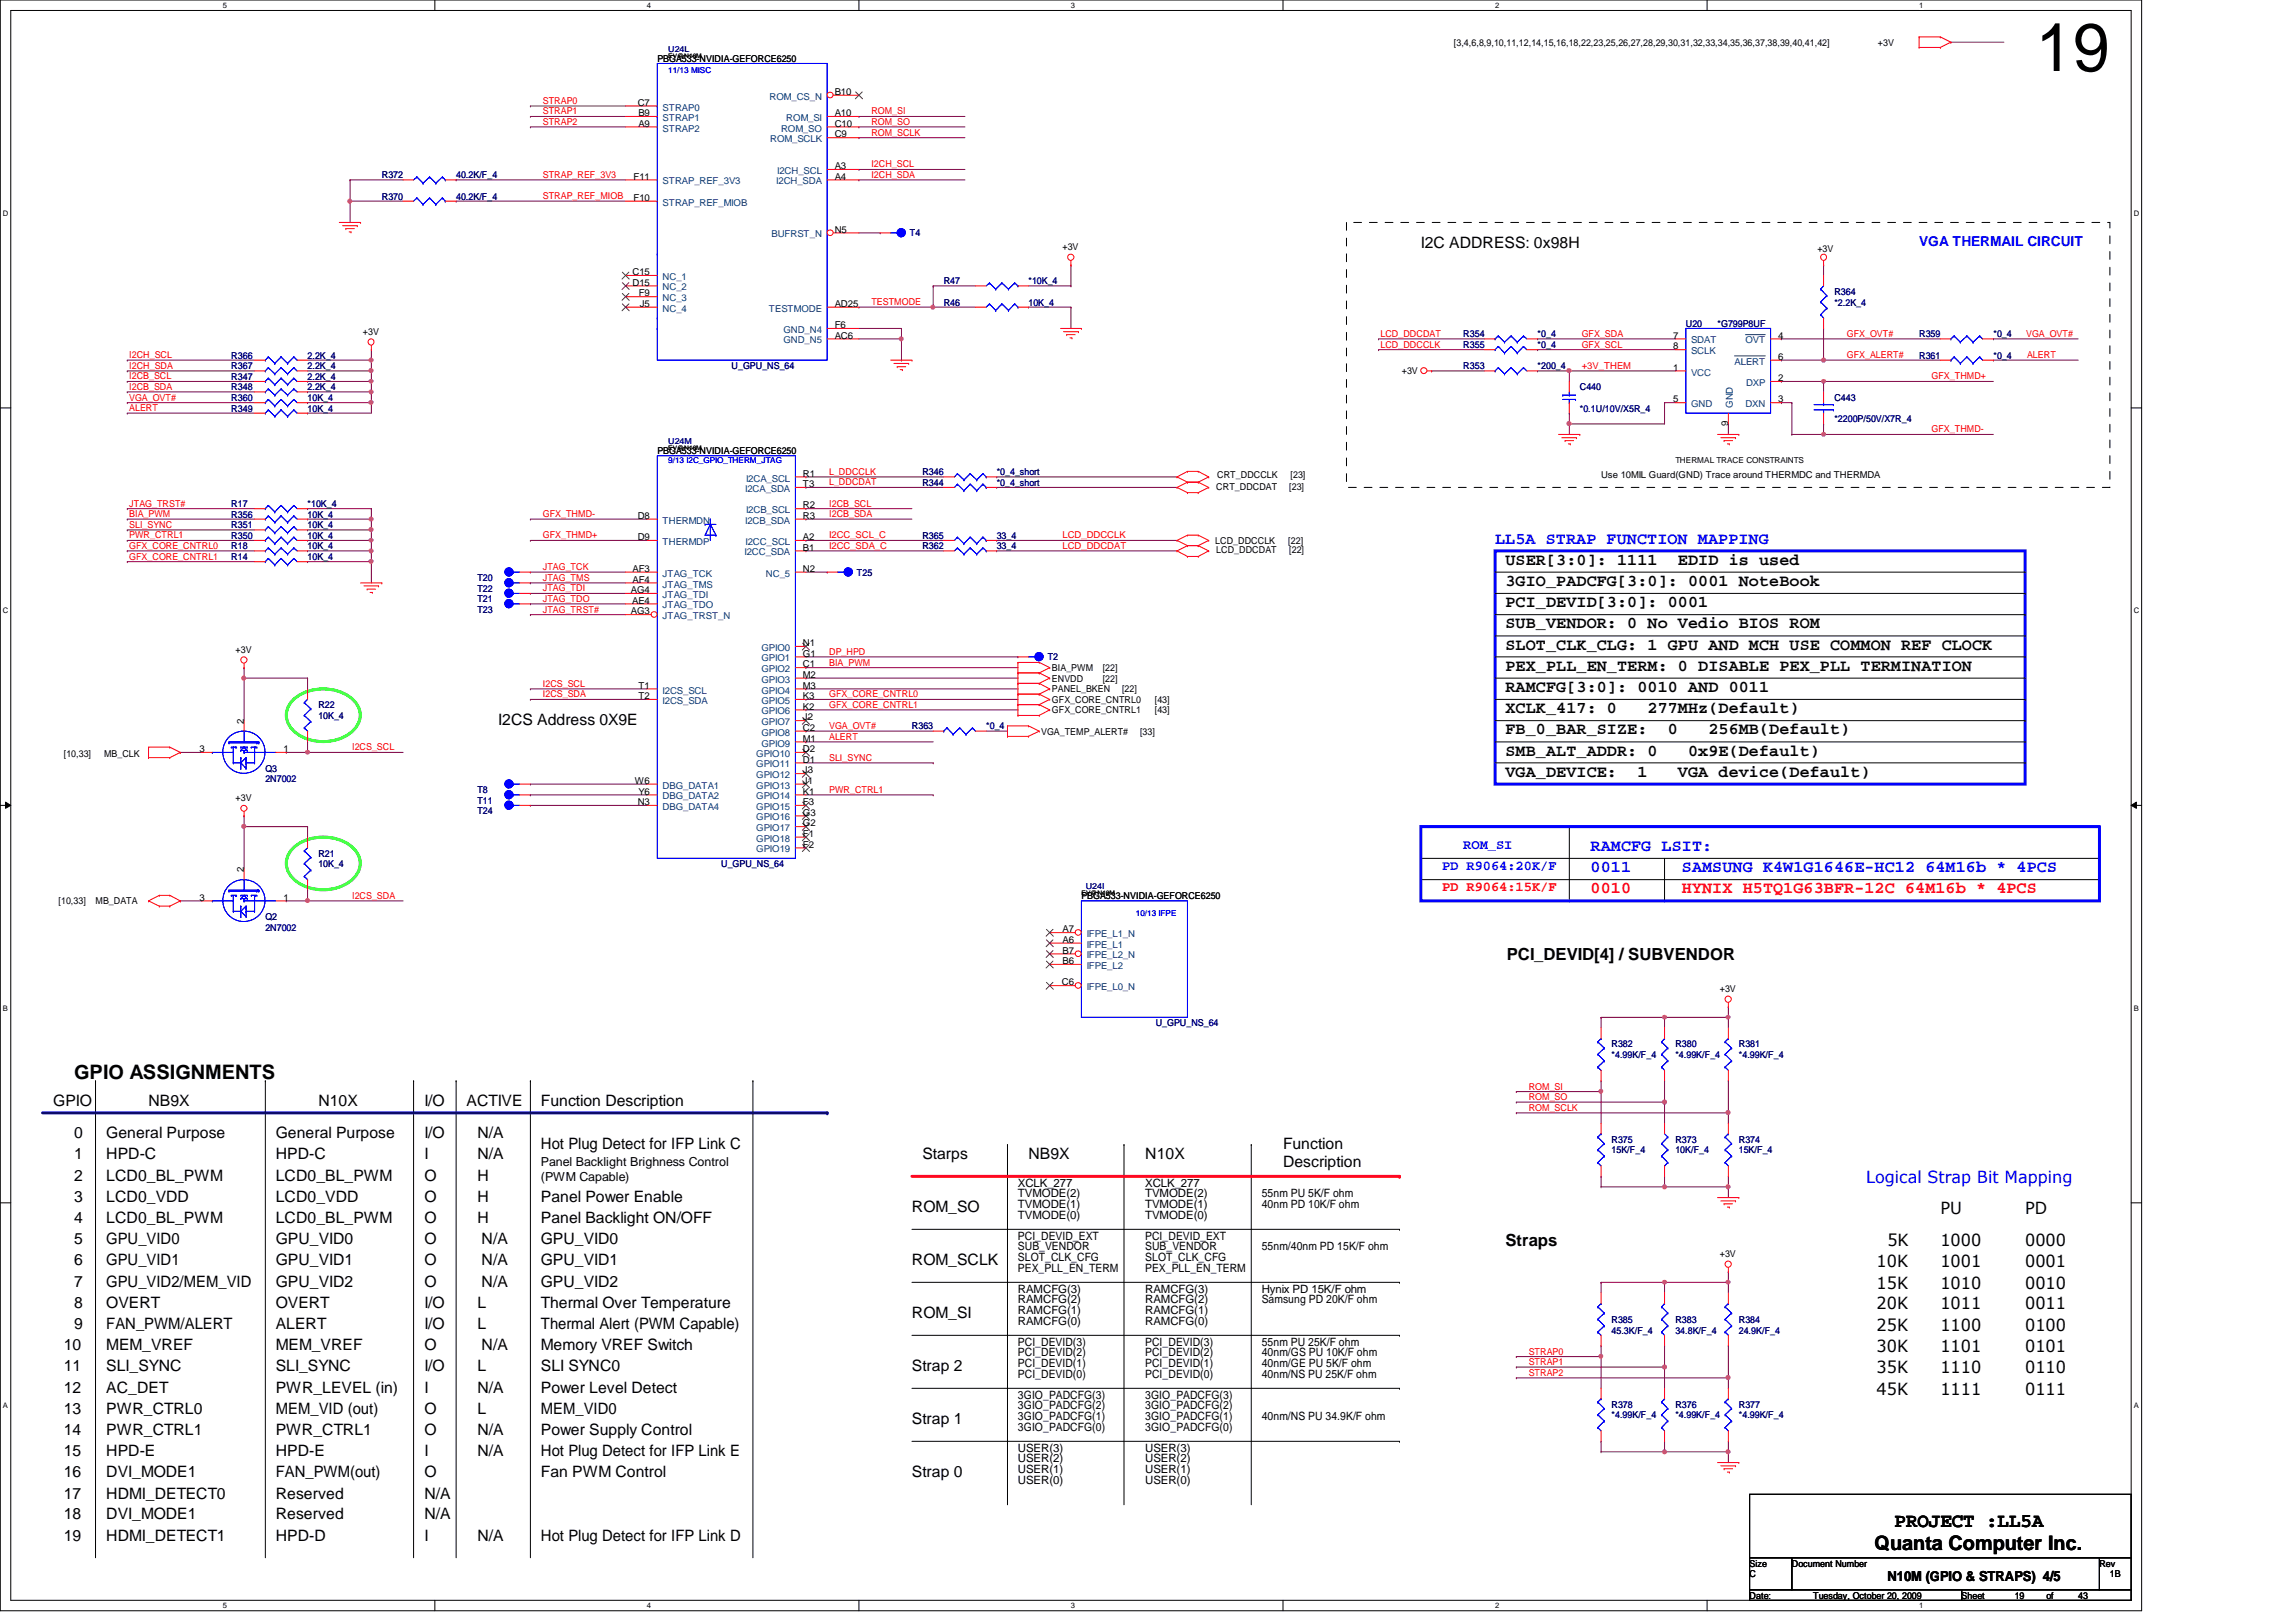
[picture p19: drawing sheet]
<svg xmlns="http://www.w3.org/2000/svg" width="297mm" height="210mm" viewBox="0 0 297 210" stroke-linecap="round" stroke-linejoin="round" font-family="sans-serif">
<defs><g id="words">
<text font-size="8.8" x="263.4" y="9.2">19</text>
<g font-size="2.6">
<text x="9.6" y="139.6">GPIO ASSIGNMENTS</text>
<text x="245.1" y="197.6">PROJECT :LL5A</text>
<text x="242.5" y="200.6">Quanta Computer Inc.</text>
</g>
<g font-size="2.2" fill="#00f">
<text x="193.4" y="70.4">LL5A STRAP FUNCTION MAPPING</text>
<text x="205.8" y="110.1">RAMCFG LSIT:</text>
<text x="205.8" y="112.9">0011</text>
<text x="217.6" y="112.9">SAMSUNG K4W1G1646E-HC12 64M16b * 4PCS</text>
<text x="241.4" y="153">Logical Strap Bit Mapping</text>
</g>
<g font-size="2.2">
<text x="194.8" y="73.1">USER[3:0]: 1111</text>
<text x="194.8" y="75.8">3GIO_PADCFG[3:0]: 0001 NoteBook</text>
<text x="217.1" y="73.1">EDID is used</text>
<text x="194.8" y="78.6">PCI_DEVID[3:0]: 0001</text>
<text x="194.8" y="81.3">SUB_VENDOR: 0 No Vedio BIOS ROM</text>
<text x="194.8" y="84.1">SLOT_CLK_CLG: 1 GPU AND MCH USE COMMON REF CLOCK</text>
<text x="194.8" y="86.8">PEX_PLL_EN_TERM: 0 DISABLE PEX_PLL TERMINATION</text>
<text x="194.8" y="89.5">RAMCFG[3:0]: 0010 AND 0011</text>
<text x="194.8" y="92.3">XCLK_417: 0</text>
<text x="194.8" y="95">FB_0_BAR_SIZE:</text>
<text x="213.1" y="92.3">277MHz(Default)</text>
<text x="215.8" y="95">0</text>
<text x="221" y="95">256MB(Default)</text>
<text x="194.8" y="97.8">SMB_ALT_ADDR: 0</text>
<text x="194.8" y="100.5">VGA_DEVICE:</text>
<text x="211.8" y="100.5">1</text>
<text x="217.1" y="100.5">VGA device(Default)</text>
<text x="218.4" y="97.8">0x9E(Default)</text>
<text x="194.9" y="124.2">PCI_DEVID[4] / SUBVENDOR</text>
<text x="194.8" y="161.2">Straps</text>
<text x="244.2" y="161.2">5K</text>
<text x="251" y="161.2">1000</text>
<text x="251" y="157.1">PU</text>
<text x="262" y="157.1">PD</text>
<text x="262" y="161.2">0000</text>
<text x="242.8" y="164">10K</text>
<text x="242.8" y="166.8">15K</text>
<text x="251" y="166.8">1010</text>
<text x="251" y="164">1001</text>
<text x="262" y="166.8">0010</text>
<text x="262" y="164">0001</text>
<text x="242.8" y="169.5">20K</text>
<text x="242.8" y="172.2">25K</text>
<text x="251" y="172.2">1100</text>
<text x="251" y="169.5">1011</text>
<text x="262" y="172.2">0100</text>
<text x="262" y="169.5">0011</text>
<text x="242.8" y="175">30K</text>
<text x="242.8" y="177.7">35K</text>
<text x="251" y="175">1101</text>
<text x="251" y="177.7">1110</text>
<text x="262" y="175">0101</text>
<text x="262" y="177.7">0110</text>
<text x="242.8" y="180.5">45K</text>
<text x="251" y="180.5">1111</text>
<text x="262" y="180.5">0111</text>
</g>
<g font-size="2.2" fill="#f00">
<text x="205.8" y="115.6">0010</text>
<text x="217.6" y="115.6">HYNIX H5TQ1G63BFR-12C 64M16b * 4PCS</text>
</g>
<g font-size="2">
<text x="183.8" y="32">I2C ADDRESS: 0x98H</text>
<text x="64.5" y="93.8">I2CS Address 0X9E</text>
<text x="6.9" y="143.2">GPIO</text>
<text x="19.2" y="143.2">NB9X</text>
<text x="41.2" y="143.2">N10X</text>
<text x="54.9" y="143.2">I/O</text>
<text x="60.4" y="143.2">ACTIVE</text>
<text x="70" y="143.2">Function Description</text>
<text x="9.6" y="147.3">0</text>
<text x="13.8" y="147.3">General Purpose</text>
<text x="35.7" y="147.3">General Purpose</text>
<text x="54.9" y="147.3">I/O</text>
<text x="61.8" y="147.3">N/A</text>
<text x="70" y="148.6">Hot Plug Detect for IFP Link C</text>
<text x="166" y="148.6">Function</text>
<text x="9.6" y="150">1</text>
<text x="9.6" y="155.5">3</text>
<text x="9.6" y="152.8">2</text>
<text x="13.8" y="155.5">LCD0_VDD</text>
<text x="13.8" y="152.8">LCD0_BL_PWM</text>
<text x="13.8" y="150">HPD-C</text>
<text x="35.7" y="152.8">LCD0_BL_PWM</text>
<text x="35.7" y="155.5">LCD0_VDD</text>
<text x="35.7" y="150">HPD-C</text>
<text x="54.9" y="150">I</text>
<text x="54.9" y="152.8">O</text>
<text x="54.9" y="155.5">O</text>
<text x="61.8" y="150">N/A</text>
<text x="61.8" y="155.5">H</text>
<text x="61.8" y="152.8">H</text>
<text x="70" y="155.5">Panel Power Enable</text>
<text x="119.3" y="150">Starps</text>
<text x="133.1" y="150">NB9X</text>
<text x="148.2" y="150">N10X</text>
<text x="166" y="151">Description</text>
<text x="9.6" y="161">5</text>
<text x="9.6" y="158.2">4</text>
<text x="13.8" y="161">GPU_VID0</text>
<text x="13.8" y="158.2">LCD0_BL_PWM</text>
<text x="35.7" y="158.2">LCD0_BL_PWM</text>
<text x="35.7" y="161">GPU_VID0</text>
<text x="54.9" y="158.2">O</text>
<text x="54.9" y="161">O</text>
<text x="61.8" y="158.2">H</text>
<text x="62.3" y="161">N/A</text>
<text x="70" y="161">GPU_VID0</text>
<text x="70" y="158.2">Panel Backlight ON/OFF</text>
<text x="118" y="156.9">ROM_SO</text>
<text x="9.6" y="166.5">7</text>
<text x="9.6" y="163.7">6</text>
<text x="13.8" y="166.5">GPU_VID2/MEM_VID</text>
<text x="13.8" y="163.7">GPU_VID1</text>
<text x="35.7" y="163.7">GPU_VID1</text>
<text x="35.7" y="166.5">GPU_VID2</text>
<text x="54.9" y="163.7">O</text>
<text x="54.9" y="166.5">O</text>
<text x="62.3" y="166.5">N/A</text>
<text x="62.3" y="163.7">N/A</text>
<text x="70" y="163.7">GPU_VID1</text>
<text x="70" y="166.5">GPU_VID2</text>
<text x="118" y="163.7">ROM_SCLK</text>
<text x="9.6" y="169.2">8</text>
<text x="9.6" y="172">9</text>
<text x="13.8" y="169.2">OVERT</text>
<text x="13.8" y="172">FAN_PWM/ALERT</text>
<text x="35.7" y="169.2">OVERT</text>
<text x="35.7" y="172">ALERT</text>
<text x="54.9" y="172">I/O</text>
<text x="54.9" y="169.2">I/O</text>
<text x="61.8" y="172">L</text>
<text x="61.8" y="169.2">L</text>
<text x="70" y="172">Thermal Alert (PWM Capable)</text>
<text x="70" y="169.2">Thermal Over Temperature</text>
<text x="118" y="170.6">ROM_SI</text>
<text x="8.3" y="177.5">11</text>
<text x="8.3" y="174.7">10</text>
<text x="13.8" y="174.7">MEM_VREF</text>
<text x="13.8" y="177.5">SLI_SYNC</text>
<text x="35.7" y="174.7">MEM_VREF</text>
<text x="35.7" y="177.5">SLI_SYNC</text>
<text x="54.9" y="174.7">O</text>
<text x="54.9" y="177.5">I/O</text>
<text x="61.8" y="177.5">L</text>
<text x="62.3" y="174.7">N/A</text>
<text x="70" y="177.5">SLI SYNC0</text>
<text x="70" y="174.7">Memory VREF Switch</text>
<text x="118" y="177.5">Strap 2</text>
<text x="8.3" y="182.9">13</text>
<text x="8.3" y="180.2">12</text>
<text x="8.3" y="185.7">14</text>
<text x="13.8" y="182.9">PWR_CTRL0</text>
<text x="13.8" y="180.2">AC_DET</text>
<text x="13.8" y="185.7">PWR_CTRL1</text>
<text x="35.7" y="185.7">PWR_CTRL1</text>
<text x="35.7" y="182.9">MEM_VID (out)</text>
<text x="35.7" y="180.2">PWR_LEVEL (in)</text>
<text x="54.9" y="185.7">O</text>
<text x="54.9" y="182.9">O</text>
<text x="54.9" y="180.2">I</text>
<text x="61.8" y="180.2">N/A</text>
<text x="61.8" y="182.9">L</text>
<text x="61.8" y="185.7">N/A</text>
<text x="70" y="185.7">Power Supply Control</text>
<text x="70" y="182.9">MEM_VID0</text>
<text x="70" y="180.2">Power Level Detect</text>
<text x="118" y="184.3">Strap 1</text>
<text x="8.3" y="188.4">15</text>
<text x="8.3" y="191.2">16</text>
<text x="13.8" y="188.4">HPD-E</text>
<text x="13.8" y="191.2">DVI_MODE1</text>
<text x="35.7" y="191.2">FAN_PWM(out)</text>
<text x="35.7" y="188.4">HPD-E</text>
<text x="54.9" y="191.2">O</text>
<text x="54.9" y="188.4">I</text>
<text x="61.8" y="188.4">N/A</text>
<text x="70" y="191.2">Fan PWM Control</text>
<text x="70" y="188.4">Hot Plug Detect for IFP Link E</text>
<text x="118" y="191.2">Strap 0</text>
<text x="8.3" y="193.9">17</text>
<text x="8.3" y="196.6">18</text>
<text x="13.8" y="193.9">HDMI_DETECT0</text>
<text x="13.8" y="196.6">DVI_MODE1</text>
<text x="35.7" y="193.9">Reserved</text>
<text x="35.7" y="196.6">Reserved</text>
<text x="54.9" y="196.6">N/A</text>
<text x="54.9" y="193.9">N/A</text>
<text x="8.3" y="199.4">19</text>
<text x="13.8" y="199.4">HDMI_DETECT1</text>
<text x="35.7" y="199.4">HPD-D</text>
<text x="54.9" y="199.4">I</text>
<text x="61.8" y="199.4">N/A</text>
<text x="70" y="199.4">Hot Plug Detect for IFP Link D</text>
</g>
<g font-size="1.8" fill="#00f">
<text x="248.3" y="31.8">VGA THERMAIL CIRCUIT</text>
<text x="186.6" y="112.6">PD R9064:20K/F</text>
<text x="189.3" y="109.9">ROM_SI</text>
</g>
<text font-size="1.8" fill="#f00" x="186.6" y="115.4">PD R9064:15K/F</text>
<text font-size="1.8" x="244.2" y="204.6">N10M (GPIO &amp; STRAPS) 4/5</text>
<g font-size="1.6">
<text x="70" y="150.9">Panel Backlight Brighness Control</text>
<text x="70" y="152.8">(PWM Capable)</text>
</g>
<g font-size="1.5">
<text x="131.7" y="153.6">XCLK_277</text>
<text x="131.7" y="154.9">TVMODE(2)</text>
<text x="148.2" y="153.6">XCLK_277</text>
<text x="148.2" y="154.9">TVMODE(2)</text>
<text x="163.2" y="154.9">55nm PU 5K/F ohm</text>
<text x="131.7" y="161.8">SUB_VENDOR</text>
<text x="131.7" y="157.7">TVMODE(0)</text>
<text x="131.7" y="156.3">TVMODE(1)</text>
<text x="131.7" y="160.4">PCI_DEVID_EXT</text>
<text x="148.2" y="157.7">TVMODE(0)</text>
<text x="148.2" y="156.3">TVMODE(1)</text>
<text x="148.2" y="160.4">PCI_DEVID_EXT</text>
<text x="148.2" y="161.8">SUB_VENDOR</text>
<text x="163.2" y="161.8">55nm/40nm PD 15K/F ohm</text>
<text x="163.2" y="156.3">40nm PD 10K/F ohm</text>
<text x="131.7" y="163.2">SLOT_CLK_CFG</text>
<text x="131.7" y="167.3">RAMCFG(3)</text>
<text x="131.7" y="164.5">PEX_PLL_EN_TERM</text>
<text x="148.2" y="167.3">RAMCFG(3)</text>
<text x="148.2" y="164.5">PEX_PLL_EN_TERM</text>
<text x="148.2" y="163.2">SLOT_CLK_CFG</text>
<text x="163.2" y="167.3">Hynix PD 15K/F ohm</text>
<text x="131.7" y="168.7">RAMCFG(2)</text>
<text x="131.7" y="170.1">RAMCFG(1)</text>
<text x="131.7" y="171.4">RAMCFG(0)</text>
<text x="148.2" y="168.7">RAMCFG(2)</text>
<text x="148.2" y="170.1">RAMCFG(1)</text>
<text x="148.2" y="171.4">RAMCFG(0)</text>
<text x="163.2" y="168.7">Samsung PD 20K/F ohm</text>
<text x="131.7" y="175.5">PCI_DEVID(2)</text>
<text x="131.7" y="176.9">PCI_DEVID(1)</text>
<text x="131.7" y="178.3">PCI_DEVID(0)</text>
<text x="131.7" y="174.2">PCI_DEVID(3)</text>
<text x="148.2" y="175.5">PCI_DEVID(2)</text>
<text x="148.2" y="176.9">PCI_DEVID(1)</text>
<text x="148.2" y="178.3">PCI_DEVID(0)</text>
<text x="148.2" y="174.2">PCI_DEVID(3)</text>
<text x="163.2" y="175.5">40nm/GS PU 10K/F ohm</text>
<text x="163.2" y="176.9">40nm/GE PU 5K/F ohm</text>
<text x="163.2" y="178.3">40nm/NS PU 25K/F ohm</text>
<text x="163.2" y="174.2">55nm PU 25K/F ohm</text>
<text x="131.7" y="181">3GIO_PADCFG(3)</text>
<text x="131.7" y="182.4">3GIO_PADCFG(2)</text>
<text x="131.7" y="183.8">3GIO_PADCFG(1)</text>
<text x="131.7" y="185.1">3GIO_PADCFG(0)</text>
<text x="148.2" y="181">3GIO_PADCFG(3)</text>
<text x="148.2" y="182.4">3GIO_PADCFG(2)</text>
<text x="148.2" y="183.8">3GIO_PADCFG(1)</text>
<text x="148.2" y="185.1">3GIO_PADCFG(0)</text>
<text x="163.2" y="183.8">40nm/NS PU 34.9K/F ohm</text>
<text x="131.7" y="187.9">USER(3)</text>
<text x="131.7" y="189.2">USER(2)</text>
<text x="131.7" y="190.6">USER(1)</text>
<text x="131.7" y="192">USER(0)</text>
<text x="148.2" y="187.9">USER(3)</text>
<text x="148.2" y="189.2">USER(2)</text>
<text x="148.2" y="190.6">USER(1)</text>
<text x="148.2" y="192">USER(0)</text>
</g>
<g font-size="1.2">
<text x="188.1" y="5.9">[3,4,6,8,9,10,11,12,14,15,16,18,22,23,25,26,27,28,29,30,31,32,33,34,35,36,37,38,39,40,41,42]</text>
<text x="242.9" y="5.9">+3V</text>
<text x="85" y="8">PBGA533-NVIDIA-GEFORCE6250</text>
<text x="82.5" y="13.7">C7</text>
<text x="82.6" y="16.4">A9</text>
<text x="82.6" y="15">B9</text>
<text x="108" y="17.8">C9</text>
<text x="108" y="16.4">C10</text>
<text x="108" y="15">A10</text>
<text x="108" y="12.3">B10</text>
<text x="82" y="23.2">F11</text>
<text x="108" y="23.2">A4</text>
<text x="108" y="21.9">A3</text>
<text x="82" y="26">F10</text>
<text x="81.8" y="35.6">C15</text>
<text x="108" y="30.1">N5</text>
<text x="137.5" y="32.4">+3V</text>
<text x="235.1" y="32.6">+3V</text>
<text x="81.8" y="37">D15</text>
<text x="82.6" y="38.4">F9</text>
<text x="82.8" y="39.7">J5</text>
<text x="108" y="39.7">AD25</text>
<text x="46.9" y="43.4">+3V</text>
<text x="108" y="43.8">AC6</text>
<text x="108" y="42.5">F6</text>
<text x="216.4" y="48">1</text>
<text x="216.4" y="43.8">7</text>
<text x="216.4" y="45.2">8</text>
<text x="230" y="43.8">4</text>
<text x="230" y="46.6">6</text>
<text x="181.4" y="48.4">+3V</text>
<text x="216.4" y="52.1">5</text>
<text x="230" y="49.3">2</text>
<text x="230" y="52.1">3</text>
<text x="85" y="58.7">PBGA533-NVIDIA-GEFORCE6250</text>
<text x="223.6" y="55.1" transform="rotate(-90 223.6 55.1)">9</text>
<text x="103.9" y="65.8">R2</text>
<text x="103.9" y="63">T3</text>
<text x="103.9" y="61.7">R1</text>
<text x="157.3" y="63.4">CRT_DDCDAT</text>
<text x="157.5" y="61.9">CRT_DDCCLK</text>
<text x="166.8" y="63.4">[23]</text>
<text x="167" y="61.9">[23]</text>
<text x="207.1" y="61.9">Use 10MIL Guard(GND) Trace around THERMDC and THERMDA</text>
<text x="82.5" y="69.9">D9</text>
<text x="82.5" y="67.1">D8</text>
<text x="103.9" y="71.2">B1</text>
<text x="103.9" y="67.1">R3</text>
<text x="103.9" y="69.9">A2</text>
<text x="157.2" y="70.4">LCD_DDCCLK</text>
<text x="157.3" y="71.6">LCD_DDCDAT</text>
<text x="166.7" y="70.4">[22]</text>
<text x="166.8" y="71.6">[22]</text>
<text x="81.6" y="76.8">AG4</text>
<text x="81.8" y="75.4">AF4</text>
<text x="81.8" y="74">AF3</text>
<text x="103.9" y="74">N2</text>
<text x="81.6" y="79.5">AG3</text>
<text x="81.8" y="78.1">AE4</text>
<text x="103.9" y="83.6">N1</text>
<text x="30.5" y="84.5">+3V</text>
<text x="82.6" y="89.1">T1</text>
<text x="103.9" y="89.1">M3</text>
<text x="103.9" y="87.7">M2</text>
<text x="103.9" y="86.4">C1</text>
<text x="103.9" y="85">G1</text>
<text x="136.1" y="89.6">PANEL_BKEN</text>
<text x="136.1" y="88.2">ENVDD</text>
<text x="136.1" y="86.9">BIA_PWM</text>
<text x="142.7" y="88.2">[22]</text>
<text x="142.7" y="86.9">[22]</text>
<text x="145.2" y="89.6">[22]</text>
<text x="31.5" y="93.6" transform="rotate(-90 31.5 93.6)">2</text>
<text x="82.6" y="90.5">T2</text>
<text x="103.9" y="96">M1</text>
<text x="103.9" y="94.6">C2</text>
<text x="103.9" y="93.2">J2</text>
<text x="103.9" y="91.8">K2</text>
<text x="103.9" y="90.5">K3</text>
<text x="134.7" y="95.1">VGA_TEMP_ALERT#</text>
<text x="136.1" y="91">GFX_CORE_CNTRL0</text>
<text x="136.1" y="92.3">GFX_CORE_CNTRL1</text>
<text x="147.5" y="95.1">[33]</text>
<text x="149.4" y="91">[43]</text>
<text x="149.4" y="92.3">[43]</text>
<text x="8.3" y="98">[10,33]</text>
<text x="13.5" y="98">MB_CLK</text>
<text x="25.8" y="97.3">3</text>
<text x="36.7" y="97.3">1</text>
<text x="82.1" y="101.4">W6</text>
<text x="103.9" y="101.4">J1</text>
<text x="103.9" y="100.1">J3</text>
<text x="103.9" y="98.7">D1</text>
<text x="103.9" y="97.3">D2</text>
<text x="30.5" y="103.7">+3V</text>
<text x="82.5" y="104.2">N3</text>
<text x="82.6" y="102.8">Y6</text>
<text x="103.9" y="106.9">G2</text>
<text x="103.9" y="105.5">G3</text>
<text x="103.9" y="104.2">F3</text>
<text x="103.9" y="102.8">K1</text>
<text x="31.5" y="112.9" transform="rotate(-90 31.5 112.9)">2</text>
<text x="103.9" y="109.7">F2</text>
<text x="103.9" y="108.3">F1</text>
<text x="7.6" y="117">[10,33]</text>
<text x="12.4" y="117">MB_DATA</text>
<text x="25.8" y="116.5">3</text>
<text x="36.7" y="116.5">1</text>
<text x="139.9" y="116.3">PBGA533-NVIDIA-GEFORCE6250</text>
<text x="137.5" y="124.8">B6</text>
<text x="137.5" y="122">A6</text>
<text x="137.5" y="123.4">B7</text>
<text x="137.5" y="120.6">A7</text>
<text x="137.4" y="127.5">C6</text>
<text x="222.5" y="128.4">+3V</text>
<text x="222.5" y="162.7">+3V</text>
<text x="226.4" y="202.7">Size</text>
<text x="231.8" y="202.7">Document Number</text>
<text x="271.6" y="202.7">Rev</text>
<text x="226.4" y="206.9">Date:</text>
<text x="226.4" y="204.1">C</text>
<text x="234.6" y="206.9">Tuesday, October 20, 2009</text>
<text x="253.8" y="206.9">Sheet</text>
<text x="260.6" y="206.9">19</text>
<text x="264.7" y="206.9">of</text>
<text x="268.9" y="206.9">43</text>
<text x="273" y="204.1">1B</text>
</g>
<g font-size="1.2" fill="#f00">
<text x="70.2" y="13.5">STRAP0</text>
<text x="70.2" y="14.8">STRAP1</text>
<text x="70.2" y="16.2">STRAP2</text>
<text x="112.7" y="14.8">ROM_SI</text>
<text x="112.7" y="16.2">ROM_SO</text>
<text x="112.7" y="17.6">ROM_SCLK</text>
<text x="70.2" y="23">STRAP_REF_3V3</text>
<text x="112.7" y="21.7">I2CH_SCL</text>
<text x="112.7" y="23">I2CH_SDA</text>
<text x="70.2" y="25.8">STRAP_REF_MIOB</text>
<text x="112.7" y="39.5">TESTMODE</text>
<text x="16.7" y="46.4">I2CH_SCL</text>
<text x="16.7" y="47.8">I2CH_SDA</text>
<text x="178.6" y="43.6">LCD_DDCDAT</text>
<text x="178.6" y="45">LCD_DDCCLK</text>
<text x="204.6" y="43.6">GFX_SDA</text>
<text x="204.6" y="45">GFX_SCL</text>
<text x="204.6" y="47.8">+3V_THEM</text>
<text x="238.9" y="46.4">GFX_ALERT#</text>
<text x="238.9" y="43.6">GFX_OVT#</text>
<text x="262.1" y="43.6">VGA_OVT#</text>
<text x="262.3" y="46.4">ALERT</text>
<text x="16.7" y="51.9">VGA_OVT#</text>
<text x="16.7" y="53.2">ALERT</text>
<text x="16.7" y="49.1">I2CB_SCL</text>
<text x="16.7" y="50.5">I2CB_SDA</text>
<text x="249.9" y="49.1">GFX_THMD+</text>
<text x="249.9" y="56">GFX_THMD-</text>
<text x="16.7" y="65.6">JTAG_TRST#</text>
<text x="107.3" y="61.5">L_DDCCLK</text>
<text x="107.3" y="62.8">L_DDCDAT</text>
<text x="107.3" y="65.6">I2CB_SCL</text>
<text x="16.7" y="66.9">BIA_PWM</text>
<text x="16.7" y="68.3">SLI_SYNC</text>
<text x="16.7" y="69.7">PWR_CTRL1</text>
<text x="16.7" y="71">GFX_CORE_CNTRL0</text>
<text x="70.2" y="66.9">GFX_THMD-</text>
<text x="70.2" y="69.7">GFX_THMD+</text>
<text x="107.3" y="69.7">I2CC_SCL_C</text>
<text x="107.3" y="71">I2CC_SDA_C</text>
<text x="107.3" y="66.9">I2CB_SDA</text>
<text x="137.5" y="69.7">LCD_DDCCLK</text>
<text x="137.5" y="71">LCD_DDCDAT</text>
<text x="16.7" y="72.4">GFX_CORE_CNTRL1</text>
<text x="70.2" y="76.5">JTAG_TDI</text>
<text x="70.2" y="73.8">JTAG_TCK</text>
<text x="70.2" y="77.9">JTAG_TDO</text>
<text x="70.2" y="75.2">JTAG_TMS</text>
<text x="70.2" y="79.3">JTAG_TRST#</text>
<text x="70.2" y="88.9">I2CS_SCL</text>
<text x="107.3" y="86.1">BIA_PWM</text>
<text x="107.3" y="84.8">DP_HPD</text>
<text x="70.2" y="90.3">I2CS_SDA</text>
<text x="107.3" y="95.8">ALERT</text>
<text x="107.3" y="90.3">GFX_CORE_CNTRL0</text>
<text x="107.3" y="94.4">VGA_OVT#</text>
<text x="107.3" y="91.6">GFX_CORE_CNTRL1</text>
<text x="45.5" y="97.1">I2CS_SCL</text>
<text x="107.3" y="98.5">SLI_SYNC</text>
<text x="107.3" y="102.6">PWR_CTRL1</text>
<text x="45.5" y="116.3">I2CS_SDA</text>
<text x="197.8" y="143.8">ROM_SCLK</text>
<text x="197.8" y="141">ROM_SI</text>
<text x="197.8" y="142.4">ROM_SO</text>
<text x="197.8" y="178.1">STRAP2</text>
<text x="197.8" y="176.7">STRAP1</text>
<text x="197.8" y="175.3">STRAP0</text>
</g>
<g font-size="1.2" fill="#004080">
<text x="85.7" y="17">STRAP2</text>
<text x="85.7" y="15.7">STRAP1</text>
<text x="85.7" y="14.3">STRAP0</text>
<text x="99.6" y="12.9">ROM_CS_N</text>
<text x="101" y="17">ROM_SO</text>
<text x="101.7" y="15.7">ROM_SI</text>
<text x="85.7" y="23.9">STRAP_REF_3V3</text>
<text x="99.6" y="18.4">ROM_SCLK</text>
<text x="100.4" y="23.9">I2CH_SDA</text>
<text x="100.5" y="22.5">I2CH_SCL</text>
<text x="85.7" y="26.6">STRAP_REF_MIOB</text>
<text x="99.8" y="30.7">BUFRST_N</text>
<text x="85.7" y="37.6">NC_2</text>
<text x="85.7" y="36.2">NC_1</text>
<text x="85.7" y="39">NC_3</text>
<text x="85.7" y="40.3">NC_4</text>
<text x="99.5" y="40.3">TESTMODE</text>
<text x="101.3" y="44.4">GND_N5</text>
<text x="101.3" y="43.1">GND_N4</text>
<text x="218.8" y="44.4">SDAT</text>
<text x="218.8" y="45.8">SCLK</text>
<text x="224.4" y="47.2">ALERT</text>
<text x="225.8" y="44.4">OVT</text>
<text x="218.8" y="48.6">VCC</text>
<text x="218.8" y="52.7">GND</text>
<text x="224.2" y="52.8" transform="rotate(-90 224.2 52.8)">GND</text>
<text x="225.8" y="52.7">DXN</text>
<text x="225.9" y="50">DXP</text>
<text x="96.4" y="63.7">I2CA_SDA</text>
<text x="96.5" y="62.3">I2CA_SCL</text>
<text x="85.7" y="70.5">THERMDP</text>
<text x="85.7" y="67.8">THERMDN</text>
<text x="96.3" y="71.9">I2CC_SDA</text>
<text x="96.4" y="67.8">I2CB_SDA</text>
<text x="96.4" y="70.5">I2CC_SCL</text>
<text x="96.5" y="66.4">I2CB_SCL</text>
<text x="85.7" y="77.4">JTAG_TDI</text>
<text x="85.7" y="76">JTAG_TMS</text>
<text x="85.7" y="74.6">JTAG_TCK</text>
<text x="99.1" y="74.6">NC_5</text>
<text x="85.7" y="80.1">JTAG_TRST_N</text>
<text x="85.7" y="78.7">JTAG_TDO</text>
<text x="85.7" y="89.7">I2CS_SCL</text>
<text x="98.5" y="89.7">GPIO4</text>
<text x="98.5" y="88.3">GPIO3</text>
<text x="98.5" y="87">GPIO2</text>
<text x="98.5" y="85.6">GPIO1</text>
<text x="98.5" y="84.2">GPIO0</text>
<text x="85.7" y="91.1">I2CS_SDA</text>
<text x="98.5" y="95.2">GPIO8</text>
<text x="98.5" y="93.9">GPIO7</text>
<text x="98.5" y="92.5">GPIO6</text>
<text x="98.5" y="91.1">GPIO5</text>
<text x="97.8" y="100.7">GPIO12</text>
<text x="97.8" y="99.3">GPIO11</text>
<text x="97.8" y="98">GPIO10</text>
<text x="98.5" y="96.6">GPIO9</text>
<text x="85.7" y="102.1">DBG_DATA1</text>
<text x="85.7" y="103.5">DBG_DATA2</text>
<text x="85.7" y="104.8">DBG_DATA4</text>
<text x="97.8" y="107.6">GPIO17</text>
<text x="97.8" y="106.2">GPIO16</text>
<text x="97.8" y="104.8">GPIO15</text>
<text x="97.8" y="103.5">GPIO14</text>
<text x="97.8" y="102.1">GPIO13</text>
<text x="97.8" y="110.3">GPIO19</text>
<text x="97.8" y="108.9">GPIO18</text>
<text x="140.6" y="125.4">IFPE_L2</text>
<text x="140.6" y="122.6">IFPE_L1</text>
<text x="140.6" y="124">IFPE_L2_N</text>
<text x="140.6" y="121.3">IFPE_L1_N</text>
<text x="140.6" y="128.1">IFPE_L0_N</text>
</g>
<g font-size="1.2" fill="#000080">
<text x="49.4" y="23.1">R372</text>
<text x="59" y="23.1">40.2K/F_4</text>
<text x="49.4" y="25.8">R370</text>
<text x="59" y="25.8">40.2K/F_4</text>
<text x="117.7" y="30.5">T4</text>
<text x="122.1" y="39.5">R46</text>
<text x="122.1" y="36.8">R47</text>
<text x="133.1" y="39.5">10K_4</text>
<text x="133.1" y="36.8">*10K_4</text>
<text x="237.3" y="38.1">R364</text>
<text x="237.3" y="39.5">*2.2K_4</text>
<text x="29.9" y="47.8">R367</text>
<text x="29.9" y="46.4">R366</text>
<text x="39.8" y="47.8">2.2K_4</text>
<text x="39.8" y="46.4">2.2K_4</text>
<text x="94.7" y="47.8">U_GPU_NS_64</text>
<text x="189.3" y="45">R355</text>
<text x="189.3" y="47.8">R353</text>
<text x="189.3" y="43.6">R354</text>
<text x="198.9" y="45">*0_4</text>
<text x="198.9" y="47.8">*200_4</text>
<text x="198.9" y="43.6">*0_4</text>
<text x="218.1" y="42.3">U20</text>
<text x="222.2" y="42.3">*G799P8UF</text>
<text x="248.3" y="43.6">R359</text>
<text x="248.3" y="46.4">R361</text>
<text x="257.9" y="43.6">*0_4</text>
<text x="257.9" y="46.4">*0_4</text>
<text x="29.9" y="53.3">R349</text>
<text x="29.9" y="51.9">R360</text>
<text x="29.9" y="50.5">R348</text>
<text x="29.9" y="49.1">R347</text>
<text x="39.8" y="53.3">10K_4</text>
<text x="39.8" y="51.9">10K_4</text>
<text x="39.8" y="50.5">2.2K_4</text>
<text x="39.8" y="49.1">2.2K_4</text>
<text x="204.4" y="50.5">C440</text>
<text x="204.4" y="53.3">*0.1U/10V/X5R_4</text>
<text x="237.3" y="51.9">C443</text>
<text x="237.3" y="54.6">*2200P/50V/X7R_4</text>
<text x="29.9" y="65.6">R17</text>
<text x="39.8" y="65.6">*10K_4</text>
<text x="119.3" y="62.9">R344</text>
<text x="119.3" y="61.5">R346</text>
<text x="128.9" y="62.9">*0_4_short</text>
<text x="128.9" y="61.5">*0_4_short</text>
<text x="29.9" y="69.7">R350</text>
<text x="29.9" y="67">R356</text>
<text x="29.9" y="71.1">R18</text>
<text x="29.9" y="68.3">R351</text>
<text x="39.8" y="69.7">10K_4</text>
<text x="39.8" y="67">10K_4</text>
<text x="39.8" y="68.3">10K_4</text>
<text x="39.8" y="71.1">10K_4</text>
<text x="119.3" y="71.1">R362</text>
<text x="119.3" y="69.7">R365</text>
<text x="128.9" y="71.1">33_4</text>
<text x="128.9" y="69.7">33_4</text>
<text x="29.9" y="72.4">R14</text>
<text x="39.8" y="72.4">10K_4</text>
<text x="61.8" y="75.2">T20</text>
<text x="61.8" y="77.9">T21</text>
<text x="61.8" y="76.6">T22</text>
<text x="110.9" y="74.5">T25</text>
<text x="61.8" y="79.3">T23</text>
<text x="135.5" y="85.5">T2</text>
<text x="41.2" y="91.7">R22</text>
<text x="41.2" y="93">10K_4</text>
<text x="118" y="94.4">R363</text>
<text x="127.6" y="94.4">*0_4</text>
<text x="34.3" y="99.9">Q3</text>
<text x="34.3" y="101.3">2N7002</text>
<text x="61.8" y="102.6">T8</text>
<text x="61.8" y="104">T11</text>
<text x="61.8" y="105.4">T24</text>
<text x="41.2" y="110.9">R21</text>
<text x="41.2" y="112.2">10K_4</text>
<text x="93.3" y="112.2">U_GPU_NS_64</text>
<text x="34.3" y="119.1">Q2</text>
<text x="34.3" y="120.4">2N7002</text>
<text x="149.5" y="132.8">U_GPU_NS_64</text>
<text x="208.5" y="135.6">R382</text>
<text x="208.5" y="136.9">*4.99K/F_4</text>
<text x="216.7" y="135.6">R380</text>
<text x="216.7" y="136.9">*4.99K/F_4</text>
<text x="225" y="135.6">R381</text>
<text x="225" y="136.9">*4.99K/F_4</text>
<text x="208.5" y="147.9">R375</text>
<text x="208.5" y="149.3">15K/F_4</text>
<text x="216.7" y="147.9">R373</text>
<text x="216.7" y="149.3">10K/F_4</text>
<text x="225" y="147.9">R374</text>
<text x="225" y="149.3">15K/F_4</text>
<text x="208.5" y="171.2">R385</text>
<text x="208.5" y="172.6">45.3K/F_4</text>
<text x="216.7" y="171.2">R383</text>
<text x="216.7" y="172.6">34.8K/F_4</text>
<text x="225" y="171.2">R384</text>
<text x="225" y="172.6">24.9K/F_4</text>
<text x="208.5" y="182.2">R378</text>
<text x="208.5" y="183.6">*4.99K/F_4</text>
<text x="216.7" y="182.2">R376</text>
<text x="216.7" y="183.6">*4.99K/F_4</text>
<text x="225" y="182.2">R377</text>
<text x="225" y="183.6">*4.99K/F_4</text>
</g>
<g font-size="1.1" fill="#00f">
<text x="86.4" y="9.4">11/13 MISC</text>
<text x="86.4" y="59.9">9/13 I2C_GPIO_THERM_JTAG</text>
<text x="146.9" y="118.5">10/13 IFPE</text>
</g>
<g font-size="1.1" fill="#000080">
<text x="86.4" y="6.7">U24L</text>
<text x="86.4" y="57.4">U24M</text>
<text x="140.5" y="115.1">U24I</text>
</g>
<text font-size="1.1" x="216.7" y="59.9">THERMAL TRACE CONSTRAINTS</text>
<g font-size="1">
<text x="28.8" y="1">5</text>
<text x="83.7" y="1">4</text>
<text x="138.6" y="1">3</text>
<text x="193.4" y="1">2</text>
<text x="248.3" y="1">1</text>
<text x=".4" y="27.9">D</text>
<text x="276.1" y="27.9">D</text>
<text x=".4" y="79.4">C</text>
<text x="276.1" y="79.4">C</text>
<text x=".4" y="130.8">B</text>
<text x="276.1" y="130.8">B</text>
<text x=".4" y="182.2">A</text>
<text x="276.1" y="182.2">A</text>
<text x="28.8" y="208.1">5</text>
<text x="83.7" y="208.1">4</text>
<text x="138.6" y="208.1">3</text>
<text x="193.4" y="208.1">2</text>
<text x="248.3" y="208.1">1</text>
</g>
<g font-size=".8">
<text x="86.4" y="7.5">EV@N10M</text>
<text x="86.4" y="58.2">EV@N10M</text>
<text x="139.9" y="115.8">EV@N10M</text>
</g>
</g></defs>
<path d="M0 0h277.1v208.4h-277.1zM1.4 1.4h274.3v205.7h-274.3z" fill="none" stroke="#000" stroke-width=".13"/>
<g fill="#fff">
<path d="M28.8 .1h.6v1.1h-.6z"/>
<path d="M28.8 207.2h.6v1.1h-.6z"/>
</g>
<path d="M56.3 0v1.4M56.3 207.1v1.3" fill="none" stroke="#000" stroke-width=".13"/>
<g fill="#fff">
<path d="M83.7 .1h.5v1.1h-.5z"/>
<path d="M83.7 207.2h.5v1.1h-.5z"/>
</g>
<path d="M111.1 0v1.4M111.1 207.1v1.3" fill="none" stroke="#000" stroke-width=".13"/>
<g fill="#fff">
<path d="M138.6 .1h.5v1.1h-.5z"/>
<path d="M138.6 207.2h.5v1.1h-.5z"/>
</g>
<path d="M166 0v1.4M166 207.1v1.3" fill="none" stroke="#000" stroke-width=".13"/>
<g fill="#fff">
<path d="M193.4 .1h.6v1.1h-.6z"/>
<path d="M193.4 207.2h.6v1.1h-.6z"/>
</g>
<path d="M220.8 0v1.4M220.8 207.1v1.3" fill="none" stroke="#000" stroke-width=".13"/>
<g fill="#fff">
<path d="M248.3 .1h.5v1.1h-.5z"/>
<path d="M248.3 207.2h.5v1.1h-.5z"/>
<path d="M.4 27.1h.7v1.1h-.7z"/>
<path d="M276.1 27.1h.7v1.1h-.7z"/>
<path d="M.4 78.5h.7v1.1h-.7z"/>
<path d="M276.1 78.5h.7v1.1h-.7z"/>
</g>
<path d="M0 52.8h1.4M275.7 52.8h1.4" fill="none" stroke="#000" stroke-width=".13"/>
<g fill="#fff">
<path d="M.4 129.9h.6v1.1h-.6z"/>
<path d="M276.1 129.9h.6v1.1h-.6z"/>
</g>
<path d="M0 104.2h1.4M.7 103.8l.7 .4-.7 .4zM275.7 104.2l.7-.4v.8zM275.7 104.2h1.4" fill="none" stroke="#000" stroke-width=".13"/>
<path d="M.7 103.8l.7 .4-.7 .4zM275.7 104.2l.7-.4v.8z" fill="#000"/>
<g fill="#fff">
<path d="M.4 181.4h.6v1.1h-.6z"/>
<path d="M276.1 181.4h.6v1.1h-.6z"/>
</g>
<path d="M0 155.7h1.4M275.7 155.7h1.4" fill="none" stroke="#000" stroke-width=".13"/>
<g fill="none" stroke="#800040" stroke-width=".13">
<path d="M16.5 52.1h.1M16.5 53.5h.1M16.5 52.1h16.4M16.5 53.5h16.4M39.8 53.5h.1M39.8 53.5h8.2M235.9 49.4h.1M235.9 49.4h22M16.5 67.2h.1M16.5 65.8h.1M16.5 67.2h16.4M16.5 65.8h16.4"/>
<path d="M39.8 67.2h.1M39.8 67.2h8.2M68.6 67.2h.1M68.6 69.9h.1M68.6 67.2h15.1M68.6 69.9h15.1M104.3 89.2h.1M104.3 86.4h.1M104.3 87.8h.1M104.3 96h.1M104.3 90.5h.1M104.3 94.6h.1"/>
<path d="M104.3 89.2h27.4M104.3 86.4h27.4M104.3 87.8h27.4M104.3 96h16.4M104.3 90.5h27.4M104.3 94.6h16.4"/>
</g>
<circle cx="235.9" cy="49.3" r=".25" fill="#f0f"/>
<circle cx="235.9" cy="49.3" r=".25" fill="none" stroke="#f0f" stroke-width=".13"/>
<path d="M231.8 52.1h.1M231.8 52.1v4.1M235.9 56.2h.1M235.9 56.2h22" fill="none" stroke="#800040" stroke-width=".13"/>
<circle cx="235.9" cy="56.2" r=".25" fill="#f0f"/>
<circle cx="235.9" cy="56.2" r=".25" fill="none" stroke="#f0f" stroke-width=".13"/>
<g fill="none" stroke="#800040" stroke-width=".13">
<path d="M178.3 43.9h.1M178.3 45.3h.1M178.3 43.9h13.8M178.3 45.3h13.8M185.2 48h.1M185.2 48h6.9M198.9 43.9h.1M198.9 45.3h.1M198.9 43.9h17.8M198.9 45.3h17.8M203 48h.1M203 54.9h.1"/>
<path d="M203 48h13.7M203 48v1.4M203 54.9h12.3M223.6 54.9h.1M223.6 54.9v1.3M257.9 43.9h.1M257.9 43.9h11"/>
</g>
<circle cx="203" cy="48" r=".26" fill="#f0f"/>
<circle cx="203" cy="48" r=".26" fill="none" stroke="#f0f" stroke-width=".13"/>
<path d="M235.9 46.6h.1M235.9 46.6h15.1" fill="none" stroke="#800040" stroke-width=".13"/>
<circle cx="235.9" cy="46.6" r=".26" fill="#f0f"/>
<circle cx="235.9" cy="46.6" r=".26" fill="none" stroke="#f0f" stroke-width=".13"/>
<g fill="none" stroke="#800040" stroke-width=".13">
<path d="M198.9 48h.1M198.9 48h4.1M230.5 52.1h.1M230.5 43.9h.1M230.5 49.4h.1M230.5 46.6h.1M230.5 52.1h1.3M230.5 43.9h20.5M230.5 49.4h5.4M231.8 56.2h.1M235.9 54.9h.1M235.9 49.4h.1"/>
<path d="M235.9 42.5h.1M235.9 42.5v4.1h-5.4M235.9 49.4v1.3M235.9 54.9v1.3h-4.1M48 65.8h.1M48 65.8v1.4M104.3 69.9h.1M104.3 71.3h.1M104.3 61.7h.1M104.3 63.1h.1M104.3 65.8h.1M104.3 67.2h.1"/>
<path d="M104.3 69.9h17.8M104.3 71.3h17.8M104.3 61.7h17.8M104.3 63.1h17.8M104.3 65.8h13.7M104.3 67.2h13.7M68.6 90.5h.1M68.6 89.2h.1M68.6 90.5h15.1M68.6 89.2h15.1M104.3 91.9h.1M104.3 91.9h27.4"/>
</g>
<circle cx="48" cy="67.2" r=".26" fill="#f0f"/>
<circle cx="48" cy="67.2" r=".26" fill="none" stroke="#f0f" stroke-width=".13"/>
<path d="M48 68.6h.1M48 68.6v1.3" fill="none" stroke="#800040" stroke-width=".13"/>
<circle cx="48" cy="68.5" r=".26" fill="#f0f"/>
<circle cx="48" cy="68.5" r=".26" fill="none" stroke="#f0f" stroke-width=".13"/>
<path d="M203 54.9h.1M203 54.9v1.3M39.8 65.8h.1M39.8 65.8h8.2" fill="none" stroke="#800040" stroke-width=".13"/>
<circle cx="203" cy="54.8" r=".26" fill="#f0f"/>
<circle cx="203" cy="54.8" r=".26" fill="none" stroke="#f0f" stroke-width=".13"/>
<path d="M39.8 52.1h.1M39.8 52.1h8.2M48 52.1h.1M48 52.1v1.4M203 53.5h.1M203 53.5v1.4M215.3 52.1h.1M215.3 52.1v2.8M215.3 52.1h1.4" fill="none" stroke="#800040" stroke-width=".13"/>
<circle cx="48" cy="52.1" r=".26" fill="#f0f"/>
<circle cx="48" cy="52.1" r=".26" fill="none" stroke="#f0f" stroke-width=".13"/>
<path d="M215.3 142.6h.1M215.3 142.6v2.8" fill="none" stroke="#800040" stroke-width=".13"/>
<circle cx="215.3" cy="142.6" r=".26" fill="#f0f"/>
<circle cx="215.3" cy="142.6" r=".26" fill="none" stroke="#f0f" stroke-width=".13"/>
<path d="M223.6 144h.1M223.6 144v1.4" fill="none" stroke="#800040" stroke-width=".13"/>
<circle cx="223.6" cy="144" r=".26" fill="#f0f"/>
<circle cx="223.6" cy="144" r=".26" fill="none" stroke="#f0f" stroke-width=".13"/>
<path d="M207.1 153.6h.1M215.3 152.2h.1M215.3 152.2v1.4h-8.2M223.6 152.2h.1M223.6 153.6h.1M223.6 152.2v2.8M207.1 165.9h.1M207.1 165.9h16.5M215.3 165.9h.1M223.6 165.9h.1M223.6 165.9v1.4" fill="none" stroke="#800040" stroke-width=".13"/>
<circle cx="223.6" cy="165.9" r=".25" fill="#f0f"/>
<circle cx="223.6" cy="165.9" r=".25" fill="none" stroke="#f0f" stroke-width=".13"/>
<circle cx="215.3" cy="165.9" r=".25" fill="#f0f"/>
<circle cx="215.3" cy="165.9" r=".25" fill="none" stroke="#f0f" stroke-width=".13"/>
<g fill="none" stroke="#800040" stroke-width=".13">
<path d="M215.3 139.9h.1M215.3 139.9v2.7M223.6 130.3h.1M223.6 139.9h.1M223.6 130.3v1.4M223.6 139.9v4.1M215.3 174.2h.1M215.3 174.2v2.7M223.6 174.2h.1M223.6 178.3h.1M223.6 174.2v5.5M207.1 187.9h.1"/>
<path d="M207.1 187.9h16.5M215.3 187.9h.1M223.6 187.9h.1M223.6 187.9v1.4"/>
</g>
<circle cx="223.6" cy="187.9" r=".26" fill="#f0f"/>
<circle cx="223.6" cy="187.9" r=".26" fill="none" stroke="#f0f" stroke-width=".13"/>
<circle cx="215.3" cy="187.9" r=".26" fill="#f0f"/>
<circle cx="215.3" cy="187.9" r=".26" fill="none" stroke="#f0f" stroke-width=".13"/>
<path d="M196.2 144h.1M196.2 144h27.4M196.2 178.3h.1M196.2 178.3h27.4M207.1 175.6h.1M207.1 175.6v4.1M215.3 176.9h.1M215.3 176.9v2.8" fill="none" stroke="#800040" stroke-width=".13"/>
<circle cx="223.6" cy="178.3" r=".26" fill="#f0f"/>
<circle cx="223.6" cy="178.3" r=".26" fill="none" stroke="#f0f" stroke-width=".13"/>
<path d="M207.1 131.7h.1M207.1 131.7v1.3M207.1 152.2h.1M207.1 152.2v1.4M215.3 153.6h.1M215.3 153.6h8.3" fill="none" stroke="#800040" stroke-width=".13"/>
<circle cx="223.6" cy="153.6" r=".26" fill="#f0f"/>
<circle cx="223.6" cy="153.6" r=".26" fill="none" stroke="#f0f" stroke-width=".13"/>
<circle cx="215.3" cy="153.6" r=".26" fill="#f0f"/>
<circle cx="215.3" cy="153.6" r=".26" fill="none" stroke="#f0f" stroke-width=".13"/>
<path d="M207.1 139.9h.1M207.1 139.9v1.4h-10.9M196.2 141.3h.1M196.2 142.6h.1M196.2 142.6h19.1" fill="none" stroke="#800040" stroke-width=".13"/>
<path d="M206.9 141h.2l.2 .1v.3l-.2 .1-.2-.1z" fill-rule="evenodd" fill="#f0f"/>
<path d="M206.9 141h.2l.2 .1v.3l-.2 .1-.2-.1z" fill="none" stroke="#f0f" stroke-width=".13"/>
<path d="M207.1 141.3h.1M207.1 141.3v4.1M196.2 176.9h.1M196.2 176.9h19.1M207.1 165.9h.1M207.1 165.9v1.4M215.3 165.9h.1M215.3 165.9v1.4M207.1 186.5h.1M207.1 186.5v1.4M215.3 186.5h.1M215.3 186.5v1.4" fill="none" stroke="#800040" stroke-width=".13"/>
<circle cx="215.3" cy="176.9" r=".26" fill="#f0f"/>
<circle cx="215.3" cy="176.9" r=".26" fill="none" stroke="#f0f" stroke-width=".13"/>
<path d="M196.2 175.6h.1M207.1 174.2h.1M207.1 174.2v1.4h-10.9" fill="none" stroke="#800040" stroke-width=".13"/>
<path d="M206.9 175.3h.2l.2 .1v.3l-.2 .1-.2-.1z" fill-rule="evenodd" fill="#f0f"/>
<path d="M206.9 175.3h.2l.2 .1v.3l-.2 .1-.2-.1z" fill="none" stroke="#f0f" stroke-width=".13"/>
<path d="M207.1 131.7h.1M207.1 131.7h8.2M223.6 131.7h.1M223.6 131.7v1.3" fill="none" stroke="#800040" stroke-width=".13"/>
<circle cx="223.6" cy="131.6" r=".25" fill="#f0f"/>
<circle cx="223.6" cy="131.6" r=".25" fill="none" stroke="#f0f" stroke-width=".13"/>
<path d="M215.3 131.7h.1M215.3 131.7v1.3M215.3 131.7h8.3" fill="none" stroke="#800040" stroke-width=".13"/>
<circle cx="215.3" cy="131.6" r=".25" fill="#f0f"/>
<circle cx="215.3" cy="131.6" r=".25" fill="none" stroke="#f0f" stroke-width=".13"/>
<path d="M16.5 49.4h.1M16.5 50.7h.1M16.5 49.4h16.4M16.5 50.7h16.4M39.8 49.4h.1M39.8 50.7h.1M39.8 49.4h8.2M39.8 50.7h8.2M48 50.7h.1M48 50.7v1.4M104.3 85h27.4M131.7 85h.1" fill="none" stroke="#800040" stroke-width=".13"/>
<circle cx="48" cy="50.7" r=".26" fill="#f0f"/>
<circle cx="48" cy="50.7" r=".26" fill="none" stroke="#f0f" stroke-width=".13"/>
<path d="M39.8 68.6h.1M39.8 69.9h.1M39.8 68.6h8.2M39.8 69.9h8.2M104.3 98.7h16.4M120.7 98.7h.1M104.3 102.9h16.4M120.7 102.9h.1" fill="none" stroke="#800040" stroke-width=".13"/>
<circle cx="48" cy="69.9" r=".25" fill="#f0f"/>
<circle cx="48" cy="69.9" r=".25" fill="none" stroke="#f0f" stroke-width=".13"/>
<g fill="none" stroke="#800040" stroke-width=".13">
<path d="M120.7 39.8h.1M120.7 39.8h5.5M16.5 68.6h.1M16.5 69.9h.1M16.5 68.6h16.4M16.5 69.9h16.4M68.6 76.8h.1M68.6 79.5h.1M68.6 74h.1M68.6 78.1h.1M68.6 75.4h.1M68.6 76.8h12.3"/>
<path d="M68.6 79.5h12.3M68.6 74h12.3M68.6 78.1h12.3M68.6 75.4h12.3"/>
</g>
<circle cx="120.7" cy="39.8" r=".26" fill="#f0f"/>
<circle cx="120.7" cy="39.8" r=".26" fill="none" stroke="#f0f" stroke-width=".13"/>
<path d="M133.1 39.8h.1M133.1 39.8h5.5M138.6 39.8h.1M138.6 39.8v2.7M111.1 43.9h5.5M116.6 43.9h.1M116.6 46.6h.1M116.6 43.9v2.7" fill="none" stroke="#800040" stroke-width=".13"/>
<circle cx="116.6" cy="43.9" r=".26" fill="#f0f"/>
<circle cx="116.6" cy="43.9" r=".26" fill="none" stroke="#f0f" stroke-width=".13"/>
<g fill="none" stroke="#800040" stroke-width=".13">
<path d="M68.6 13.7h.1M68.6 15.1h.1M68.6 16.4h.1M68.6 15.1h12.3M68.6 16.4h12.3M68.6 13.7h12.3M111.1 15.1h.1M111.1 16.4h.1M111.1 17.8h.1M111.1 15.1h13.7M111.1 16.4h13.7M111.1 17.8h13.7"/>
<path d="M45.3 23.3h.1M45.3 26h.1M45.3 23.3h6.9M45.3 26h6.9M111.1 42.5h5.5M116.6 42.5h.1M116.6 43.9h.1M116.6 42.5v1.4"/>
</g>
<circle cx="45.2" cy="26" r=".26" fill="#f0f"/>
<circle cx="45.2" cy="26" r=".26" fill="none" stroke="#f0f" stroke-width=".13"/>
<g fill="none" stroke="#800040" stroke-width=".13">
<path d="M45.3 23.3h.1M45.3 26h.1M45.3 23.3v5.5M59 26h.1M59 23.3h.1M59 26h21.9M59 23.3h21.9M111.1 30.1h2.8M113.9 30.1h.1M39.8 71.3h.1M39.8 71.3h8.2M104.3 74h2.7"/>
<path d="M107 74h.1M128.9 61.7h.1M128.9 63.1h.1M128.9 61.7h23.4M128.9 63.1h23.4M68.6 104.2h.1M68.6 101.5h.1M68.6 102.9h.1M68.6 104.2h15.1M68.6 101.5h15.1M68.6 102.9h15.1"/>
</g>
<circle cx="48" cy="71.3" r=".26" fill="#f0f"/>
<circle cx="48" cy="71.3" r=".26" fill="none" stroke="#f0f" stroke-width=".13"/>
<path d="M48 72.7h.1M48 72.7v2.7" fill="none" stroke="#800040" stroke-width=".13"/>
<circle cx="48" cy="72.6" r=".26" fill="#f0f"/>
<circle cx="48" cy="72.6" r=".26" fill="none" stroke="#f0f" stroke-width=".13"/>
<g fill="none" stroke="#800040" stroke-width=".13">
<path d="M235.9 34.3h.1M235.9 34.3v1.3M48 49.4h.1M48 49.4v1.3M257.9 46.6h.1M257.9 46.6h11M16.5 71.3h.1M16.5 72.7h.1M16.5 72.7h16.4M16.5 71.3h16.4M39.8 72.7h.1M48 67.2h.1"/>
<path d="M48 71.3h.1M48 69.9h.1M48 69.9v2.8h-8.2M48 67.2v1.4M128.9 69.9h.1M128.9 71.3h.1M128.9 71.3h23.4M128.9 69.9h23.4"/>
</g>
<circle cx="48" cy="49.3" r=".25" fill="#f0f"/>
<circle cx="48" cy="49.3" r=".25" fill="none" stroke="#f0f" stroke-width=".13"/>
<path d="M48 48h.1M48 48v1.4" fill="none" stroke="#800040" stroke-width=".13"/>
<circle cx="48" cy="48" r=".26" fill="#f0f"/>
<circle cx="48" cy="48" r=".26" fill="none" stroke="#f0f" stroke-width=".13"/>
<path d="M39.8 97.4h.1M39.8 97.4h12.4" fill="none" stroke="#800040" stroke-width=".13"/>
<circle cx="39.8" cy="97.3" r=".25" fill="#f0f"/>
<circle cx="39.8" cy="97.3" r=".25" fill="none" stroke="#f0f" stroke-width=".13"/>
<path d="M39.8 116.6h.1M39.8 116.6h12.4" fill="none" stroke="#800040" stroke-width=".13"/>
<circle cx="39.8" cy="116.5" r=".26" fill="#f0f"/>
<circle cx="39.8" cy="116.5" r=".26" fill="none" stroke="#f0f" stroke-width=".13"/>
<path d="M23.3 97.4h.1M23.3 97.4h2.8M31.6 107h.1M31.6 107v5.4" fill="none" stroke="#800040" stroke-width=".13"/>
<circle cx="31.5" cy="106.9" r=".26" fill="#f0f"/>
<circle cx="31.5" cy="106.9" r=".26" fill="none" stroke="#f0f" stroke-width=".13"/>
<path d="M31.6 87.8h.1M31.6 87.8v5.5" fill="none" stroke="#800040" stroke-width=".13"/>
<circle cx="31.5" cy="87.8" r=".26" fill="#f0f"/>
<circle cx="31.5" cy="87.8" r=".26" fill="none" stroke="#f0f" stroke-width=".13"/>
<g fill="none" stroke="#800040" stroke-width=".13">
<path d="M111.1 21.9h.1M111.1 23.3h.1M111.1 21.9h13.7M111.1 23.3h13.7M16.5 46.6h.1M16.5 48h.1M16.5 46.6h16.4M16.5 48h16.4M39.8 48h8.2M48 48h.1M48 46.6h.1M48 46.6v1.4"/>
<path d="M31.6 87.8h.1M31.6 86.4h.1M31.6 87.8h8.2M31.6 86.4v1.4M37 97.4h.1M39.8 87.8h.1M39.8 96h.1M39.8 87.8v1.4M39.8 96v1.4h-2.8M23.3 116.6h.1M23.3 116.6h2.8M31.6 107h.1"/>
<path d="M31.6 105.6h.1M31.6 105.6v1.4M31.6 107h8.2M37 116.6h.1M39.8 107h.1M39.8 115.2h.1M39.8 115.2v1.4h-2.8M39.8 107v1.3"/>
</g>
<circle cx="48" cy="46.6" r=".26" fill="#f0f"/>
<circle cx="48" cy="46.6" r=".26" fill="none" stroke="#f0f" stroke-width=".13"/>
<g fill="none" stroke="#800040" stroke-width=".13">
<path d="M252.4 5.5h.1M252.4 5.5h6.8M111.1 39.8h.1M111.1 39.8h9.6M120.7 37h.1M120.7 39.8h.1M120.7 37h5.5M120.7 37v2.8M133.1 37h5.5M138.6 37h.1M138.6 34.3h.1M138.6 34.3v2.7"/>
<path d="M39.8 46.6h8.2M48 46.6h.1M48 45.3h.1M48 45.3v1.3M127.6 94.6h2.7M130.3 94.6h.1M223.6 164.6h.1M223.6 164.6v1.3M223.6 186.5h.1M223.6 186.5v1.4"/>
</g>
<g fill="none" stroke="#f00" stroke-width=".13">
<path d="M248.3 6.1h.1M248.3 4.8h.1M248.3 4.8h2.7M248.3 6.1h2.7M248.3 4.8v1.3M251 4.8h.1M251 6.1h.1M251 4.8l1.4 .7M252.4 5.5h.1M252.4 5.5l-1.4 .6M43.9 28.8h2.7M44.3 29.2h1.9"/>
<path d="M44.7 29.6h.1M44.7 29.6h1.1M45.2 30h.2M45.4 30h.1M46.2 29.2h.1M46.6 28.8h.1M138.6 34.3h.1M138.6 33.7v.6M235.9 34.3h.1M235.9 33.7v.6M48 45.3h.1M48 44.7v.6"/>
<path d="M115.2 46.6h2.8M115.7 47h1.9M116.1 47.5h.1M116.1 47.5h1.1M116.5 47.8h.3M116.8 47.8h.1M117.6 47h.1M118 46.6h.1M137.2 42.5h2.7M137.6 42.9h1.9M138 43.3h.1M138 43.3h1.1"/>
<path d="M138.4 43.7h.3M138.7 43.7h.1M139.5 42.9h.1M139.9 42.5h.1M184.7 48h.5M185.2 48h.1M201.6 56.2h2.8M202.1 56.6h1.9M202.5 57h.1M202.5 57h1.1M202.9 57.4h.3M203.2 57.4h.1"/>
<path d="M204 56.6h.1M204.4 56.2h.1M222.2 56.2h2.8M222.6 56.6h1.9M223.1 57h.1M223.1 57h1.1M223.5 57.4h.2M223.7 57.4h.1M224.5 56.6h.1M225 56.2h.1M46.6 75.4h2.8M47.1 75.8h1.9"/>
<path d="M47.5 76.2h.1M47.5 76.2h1.1M47.9 76.7h.3M48.2 76.7h.1M49 75.8h.1M49.4 75.4h.1M152.3 61.7h.1M152.3 63.1h.1M152.3 69.9h.1M152.3 71.3h.1M152.3 61.7l1.3 .7M152.3 63.1l1.3 .7"/>
<path d="M152.3 69.9l1.3 .7M152.3 71.3l1.3 .7M153.6 61h.1M153.6 62.4h.1M153.6 63.8h.1M153.6 69.3h.1M153.6 70.6h.1M153.6 72h.1M153.6 61l-1.3 .7M153.6 61h1.4M153.6 62.4h1.4M153.6 62.4l-1.3 .7"/>
<path d="M153.6 63.8h1.4M153.6 69.3h1.4M153.6 69.3l-1.3 .6M153.6 70.6h1.4M153.6 70.6l-1.3 .7M153.6 72h1.4M155 61h.1M155 62.4h.1M155 63.8h.1M155 69.3h.1M155 70.6h.1M155 72h.1"/>
<path d="M155 61l1.4 .7M155 62.4l1.4 .7M155 69.3l1.4 .6M155 70.6l1.4 .7M156.4 61.7h.1M156.4 63.1h.1M156.4 69.9h.1M156.4 71.3h.1M156.4 61.7l-1.4 .7M156.4 63.1l-1.4 .7M156.4 69.9l-1.4 .7M156.4 71.3l-1.4 .7"/>
<path d="M19.2 98h.1M19.2 96.7h.1M19.2 98h2.8M19.2 96.7v1.3M19.2 96.7h2.8M22 98h.1M22 96.7h.1M22 96.7l1.3 .7M23.3 97.4h.1M23.3 97.4l-1.3 .6M31.6 86.4h.1M31.6 85.9v.5"/>
<path d="M130.3 95.3h.1M130.3 93.9h.1M130.3 93.9h2.8M130.3 95.3h2.8M130.3 93.9v1.4M131.7 89.8h.1M131.7 88.4h.1M131.7 87.1h.1M131.7 91.2h.1M131.7 92.6h.1M131.7 85.7h.1M131.7 88.4h2.7"/>
<path d="M131.7 89.8h2.7M131.7 85.7v6.9M131.7 87.1h2.7M131.7 91.2h2.7M131.7 92.6h2.7M131.7 85.7h2.7M133.1 93.9h.1M133.1 95.3h.1M133.1 93.9l1.3 .7M134.4 88.4h.1M134.4 89.8h.1M134.4 87.1h.1"/>
<path d="M134.4 91.2h.1M134.4 92.6h.1M134.4 85.7h.1M134.4 94.6h.1M134.4 88.4l1.4 .8M134.4 87.1l1.4 .7M134.4 89.8l1.4 .7M134.4 91.2l1.4 .7M134.4 85.7l1.4 .7M134.4 94.6l-1.3 .7M135.8 89.2h.1M135.8 87.8h.1"/>
<path d="M135.8 90.5h.1M135.8 91.9h.1M135.8 86.4h.1M135.8 89.2l-1.4 .6M135.8 87.8l-1.4 .6M135.8 90.5l-1.4 .7M135.8 91.9l-1.4 .7M135.8 86.4l-1.4 .7M19.2 116.6h.1M19.2 116.6l1.4 .7M20.6 115.9h.1M20.6 117.3h.1"/>
<path d="M20.6 115.9l-1.4 .7M20.6 115.9h1.4M20.6 117.3h1.4M22 115.9h.1M22 117.3h.1M22 115.9l1.3 .7M23.3 116.6h.1M23.3 116.6l-1.3 .7M31.6 105.6h.1M31.6 105v.6M223.6 130.3h.1M223.6 129.8v.5"/>
<path d="M222.2 155h2.8M222.6 155.4h1.9M223.1 155.8h.1M223.1 155.8h1.1M223.5 156.2h.2M223.7 156.2h.1M224.5 155.4h.1M225 155h.1M223.6 164.6h.1M223.6 164v.6M222.2 189.3h2.8M222.6 189.7h1.9"/>
<path d="M223.1 190.1h.1M223.1 190.1h1.1M223.5 190.5h.2M223.7 190.5h.1M224.5 189.7h.1M225 189.3h.1"/>
<circle cx="138.5" cy="33.3" r=".4"/>
<circle cx="235.9" cy="33.3" r=".39"/>
<circle cx="48" cy="44.3" r=".39"/>
<circle cx="184.2" cy="48" r=".39"/>
<circle cx="31.6" cy="85.4" r=".4"/>
<circle cx="31.6" cy="104.6" r=".39"/>
<circle cx="223.6" cy="129.3" r=".4"/>
<circle cx="223.6" cy="163.6" r=".4"/>
</g>
<g fill="none" stroke="#000" stroke-width=".13">
<path d="M118 159.1h63.1M130.3 148.1h.1M130.3 148.1v46.6M145.4 148.1h.1M145.4 148.1v46.6M161.9 148.1h.1M161.9 148.1v46.6M181.1 159.1h.1M118 179.7h63.1M181.1 179.7h.1M118 186.5h63.1M181.1 186.5h.1"/>
<path d="M226.4 193.4h49.3v8.2h-49.3zM226.4 201.6h5.4v4.1h-5.4zM226.4 205.7h27.4v1.4h-27.4zM231.8 201.6h39.8v4.1h-39.8zM253.8 205.7h21.9v1.4h-21.9zM271.6 201.6h4.1v4.1h-4.1z"/>
</g>
<path d="M174.2 28.8h98.8v34.3h-98.8z" fill="none" stroke="#000" stroke-width=".13" stroke-dasharray="1 1 1 1 1 1 1 1"/>
<path d="M118 152.2h63.1" fill="none" stroke="#f00" stroke-width=".38"/>
<circle cx="181.1" cy="152.2" r=".19" fill="#f00"/>
<g fill="none" stroke="#000" stroke-width=".13">
<path d="M12.4 139.9h.1M12.4 139.9v61.7M34.3 139.9h.1M34.3 139.9v61.7M53.5 139.9h.1M53.5 139.9v61.7M59 139.9h.1M59 139.9v61.7M68.6 139.9h.1M68.6 139.9v61.7M118 165.9h63.1M118 172.8h63.1"/>
<path d="M181.1 165.9h.1M181.1 172.8h.1"/>
</g>
<path d="M5.5 144h101.5" fill="none" stroke="#0000a0" stroke-width=".38"/>
<circle cx="107" cy="144" r=".19" fill="#0000a0"/>
<g fill="none" stroke="#000" stroke-width=".13">
<path d="M193.4 74h68.6M193.4 76.8h68.6M193.4 79.5h68.6M262 74h.1M262 76.8h.1M262 79.5h.1M193.4 82.3h68.6M193.4 85h68.6M193.4 87.8h68.6M193.4 90.5h68.6M193.4 93.3h68.6M193.4 96h68.6"/>
<path d="M193.4 98.7h68.6M262 82.3h.1M262 85h.1M262 87.8h.1M262 90.5h.1M262 93.3h.1M262 96h.1M262 98.7h.1M183.8 111.1h87.8M183.8 113.8h87.8M203 116.6h.1M203 107v9.6"/>
<path d="M215.3 116.6h.1M215.3 111.1v5.5M271.6 111.1h.1M271.6 113.8h.1M97.4 139.9h.1M97.4 139.9v61.7"/>
</g>
<path d="M193.4 71.3h68.6v30.2h-68.6zM183.8 107h87.8v9.6h-87.8z" fill="none" stroke="#00f" stroke-width=".38"/>
<path d="M38.2 90.4a6 6 0 0 1 7.7 .4 2.63 2.63 0 0 1-.4 3.9 5.9 5.9 0 0 1-7.8-.4 2.65 2.65 0 0 1 .5-3.9zM38.2 109.5a6 6 0 0 1 7.7 .5 2.63 2.63 0 0 1-.4 3.9 5.9 5.9 0 0 1-7.8-.5 2.65 2.65 0 0 1 .5-3.9z" fill="none" stroke="#0f0" stroke-width=".38"/>
<g fill="none" stroke="#00f" stroke-width=".13">
<path d="M128 39.3h.1M128 39.3l-.4 .5M128 39.3l.8 .9M129.6 39.3h.1M129.6 39.3l-.8 .9M129.6 39.3l.9 .9M131.3 39.3h.1M131.3 39.3l-.8 .9M131.3 39.3l.4 .5M131.7 39.8h.1M128.8 40.2h.1M130.5 40.2h.1"/>
<path d="M34.3 69.9h.1M34.7 69.5h.1M34.7 69.5l.9 .9M34.7 69.5l-.4 .4M35.6 70.4h.1M36.4 69.5h.1M36.4 69.5l.8 .9M36.4 69.5l-.8 .9M37.2 70.4h.1M38 69.5h.1M38 69.5l.4 .4M38 69.5l-.8 .9"/>
</g>
<path d="M126.2 39.8h1.4M131.7 39.8h1.4M32.9 69.9h1.4M38.4 69.9h1.4" fill="none" stroke="#f00" stroke-width=".13"/>
<circle cx="65.8" cy="74" r=".54" fill="#00f"/>
<g fill="none" stroke="#00f" stroke-width=".13">
<path d="M66.4 74h.1M66.4 74h.8"/>
<circle cx="65.8" cy="74" r=".54"/>
</g>
<circle cx="65.8" cy="74" r=".54" fill="#00f"/>
<g fill="none" stroke="#00f" stroke-width=".13">
<path d="M66.4 74h.1M66.4 74h.8M123.9 62.7h.1M123.9 62.7l-.4 .4M123.9 62.7l.8 .8M124.7 63.5h.1M125.5 62.7h.1M125.5 62.7l-.8 .8M125.5 62.7l.9 .8M126.4 63.5h.1M127.2 62.7h.1M127.2 62.7l-.8 .8"/>
<path d="M127.2 62.7l.4 .4M127.6 63.1h.1M215 172.4h.1M215 170.7h.1M215 169.1h.1M215 172.4l.3 .4M215 170.7l.8 .9M215 169.1l.8 .8M215.3 168.7h.1M215.3 168.7l-.3 .4M215.8 171.6h.1M215.8 169.9h.1"/>
<path d="M215.8 171.6l-.8 .8M215.8 169.9l-.8 .8"/>
<circle cx="65.8" cy="74" r=".54"/>
</g>
<path d="M67.2 74h1.4M122.1 63.1h1.4M127.6 63.1h1.3M215.3 167.3v1.4M215.3 172.8v1.4" fill="none" stroke="#f00" stroke-width=".13"/>
<circle cx="116.6" cy="30.1" r=".54" fill="#00f"/>
<g fill="none" stroke="#00f" stroke-width=".13">
<path d="M115.2 30.1h.9M116.1 30.1h.1"/>
<circle cx="116.6" cy="30.1" r=".54"/>
</g>
<circle cx="116.6" cy="30.1" r=".54" fill="#00f"/>
<g fill="none" stroke="#00f" stroke-width=".13">
<path d="M115.2 30.1h.9M116.1 30.1h.1M128 36.6h.1M128 36.6l-.4 .4M128 36.6l.8 .8M128.8 37.4h.1M129.6 36.6h.1M129.6 36.6l-.8 .8M129.6 36.6l.9 .8M130.5 37.4h.1M131.3 36.6h.1M131.3 36.6l-.8 .8"/>
<path d="M131.3 36.6l.4 .4M131.7 37h.1M235.5 37.4h.1M235.5 39.1h.1M235.5 37.4l.8 .9M235.5 39.1l.8 .8M235.9 37l-.4 .4M236.3 38.3h.1M236.3 39.9h.1M236.3 38.3l-.8 .8M236.3 39.9l-.8 .8M34.3 53.5h.1"/>
<path d="M34.3 48h.1M34.3 46.6h.1M34.7 53h.1M34.7 47.6h.1M34.7 46.2h.1M34.7 53l.9 .9M34.7 53l-.4 .5M34.7 47.6l.9 .8M34.7 47.6l-.4 .4M34.7 46.2l.9 .8M34.7 46.2l-.4 .4M35.6 53.9h.1"/>
<path d="M35.6 48.4h.1M35.6 47h.1M36.4 53h.1M36.4 47.6h.1M36.4 46.2h.1M36.4 53l.8 .9M36.4 53l-.8 .9M36.4 47.6l.8 .8M36.4 47.6l-.8 .8M36.4 46.2l.8 .8M36.4 46.2l-.8 .8M37.2 53.9h.1"/>
<path d="M37.2 48.4h.1M37.2 47h.1M38 53h.1M38 47.6h.1M38 46.2h.1M38 53l.4 .5M38 53l-.8 .9M38 47.6l.4 .4M38 47.6l-.8 .8M38 46.2l.4 .4M38 46.2l-.8 .8M85 59h17.9v52.1h-17.9z"/>
<path d="M193.4 45.3h.1M193.8 44.8h.1M193.8 44.8l.8 .9M193.8 44.8l-.4 .5M194.6 45.7h.1M195.5 44.8h.1M195.5 44.8l.8 .9M195.5 44.8l-.9 .9M196.3 45.7h.1M197.1 44.8h.1M197.1 44.8l.4 .5M197.1 44.8l-.8 .9"/>
<path d="M202.2 51.1h.1M202.2 51.1h1.6M202.2 51.7h1.6M203 51.1h.1M203 52.1h.1M203 50.7v.4M203 51.7v.4M203.8 51.7h.1M235.5 40.7h.1M235.5 40.7l.4 .4M235.9 41.1h.1M252.4 43.9h.1"/>
<path d="M252.8 43.5h.1M252.8 43.5l.8 .8M252.8 43.5l-.4 .4M253.6 44.3h.1M254.5 43.5h.1M254.5 43.5l.8 .8M254.5 43.5l-.9 .8M255.3 44.3h.1M256.1 43.5h.1M256.1 43.5l.4 .4M256.1 43.5l-.8 .8M34.3 67.2h.1"/>
<path d="M34.7 66.8h.1M34.7 66.8l.9 .8M34.7 66.8l-.4 .4M35.6 67.6h.1M36.4 66.8h.1M36.4 66.8l.8 .8M36.4 66.8l-.8 .8M37.2 67.6h.1M38 66.8h.1M38 66.8l.4 .4M38 66.8l-.8 .8M91.2 67.9h.1"/>
<path d="M91.2 67.9h1.4M91.9 67.9h.1M91.9 67.2h.1M91.9 67.9l-.7 1.4h1.4M91.9 67.9l.7 1.4M91.9 67.2v2.7M92.6 69.3h.1M123.9 70.9h.1M123.9 70.9l-.4 .4M123.9 70.9l.8 .8M124.7 71.7h.1M125.5 70.9h.1"/>
<path d="M125.5 70.9l-.8 .8M125.5 70.9l.9 .8M126.4 71.7h.1M127.2 70.9h.1M127.2 70.9l-.8 .8M127.2 70.9l.4 .4M127.6 71.3h.1M39.4 90.9h.1M39.4 92.6h.1M39.4 94.2h.1M39.4 90.9l.8 .8M39.4 92.6l.8 .8"/>
<path d="M39.4 94.2l.4 .4M39.8 94.6h.1M39.8 90.5l-.4 .4M40.2 91.7h.1M40.2 93.4h.1M40.2 91.7l-.8 .9M40.2 93.4l-.8 .8M27.5 116.6h.1M27.5 116.6h2.7M29.6 115.3h.1M29.6 115.3h3.9M29.9 115.9h.1"/>
<path d="M29.9 115.9h.7M30.2 115.9h.1M30.2 117.9h.1M30.2 115.9v2M30.2 117.9h1M30.5 115.9h.1M30.6 115.9h.1M31.2 117.9h.1M31.2 116.3h.1M31.2 115.9h.1M31.2 118.6h.1M31.2 117.3h.1"/>
<path d="M31.2 117.9l.6 .7M31.2 116.3h.8M31.2 115.9h.8M31.2 117.3v1.3M31.6 116.6h.1M31.6 115.2h.1M31.6 115.9h.1M31.6 116.3h.1M31.6 116.6h4.1M31.6 113.8v1.4M31.6 116.3v.3M31.6 115.9l.2 .3"/>
<path d="M31.6 115.9l-.4 .4M31.8 117.9h.1M31.8 118.6h.1M31.8 117.4h.1M31.8 117.3h.1M31.8 117.5h.1M31.8 116.2h.1M31.8 117.9h1.1M31.8 117.3v1.3M31.8 117.3l-.6 .6M31.8 116.2l.2 .1M32 116.3h.1"/>
<path d="M32 115.9h.1M32.5 115.9h.1M32.5 115.9h.7M32.9 117.9h.1M32.9 115.9h.1M32.9 115.9v2M33.1 115.9h.1M33.2 115.3h.1M33.2 115.9h.1M33.4 115.2h.1M33.5 115.3h.1M33.5 115.2h.1"/>
<path d="M33.5 115.2h-3.9v.1M33.5 115.2v.1M206.7 138.1h.1M206.7 136.4h.1M206.7 134.8h.1M206.7 138.1l.4 .4M206.7 136.4l.9 .9M206.7 134.8l.9 .8M207.1 134.4h.1M207.1 134.4l-.4 .4M207.6 137.3h.1M207.6 135.6h.1"/>
<path d="M207.6 137.3l-.9 .8M207.6 135.6l-.9 .8M215 138.1h.1M215 136.4h.1M215 134.8h.1M215 138.1l.3 .4M215 136.4l.8 .9M215 134.8l.8 .8M215.3 134.4h.1M215.3 134.4l-.3 .4M215.8 137.3h.1M215.8 135.6h.1"/>
<path d="M215.8 137.3l-.8 .8M215.8 135.6l-.8 .8M215 148h.1M215 149.6h.1M215 148l.8 .8M215 149.6l.8 .9M215.3 150.9h.1M215.3 146.7l.5 .5M215.8 147.2h.1M215.8 148.8h.1M215.8 150.5h.1M215.8 147.2l-.8 .8"/>
<path d="M215.8 148.8l-.8 .8M215.8 150.5l-.5 .4M223.2 150.5h.1M223.2 148.8h.1M223.2 147.2h.1M223.2 150.5l.4 .4M223.2 148.8l.8 .8M223.2 147.2l.8 .8M223.6 146.7h.1M223.6 146.7l-.4 .5M224 149.6h.1M224 148h.1"/>
<path d="M224 149.6l-.8 .9M224 148l-.8 .8M206.7 172.4h.1M206.7 170.7h.1M206.7 169.1h.1M206.7 172.4l.4 .4M206.7 170.7l.9 .9M206.7 169.1l.9 .8M207.1 168.7h.1M207.1 168.7l-.4 .4M207.6 171.6h.1M207.6 169.9h.1"/>
<path d="M207.6 171.6l-.9 .8M207.6 169.9l-.9 .8"/>
<circle cx="116.6" cy="30.1" r=".54"/>
<circle cx="31.6" cy="116.5" r="2.73"/>
</g>
<g fill="none" stroke="#f00" stroke-width=".13">
<path d="M113.9 30.1h1.3M126.2 37h1.4M131.7 37h1.4M235.9 35.6v1.4M32.9 53.5h1.4M32.9 48h1.4M32.9 46.6h1.4M38.4 53.5h1.4M38.4 48h1.4M38.4 46.6h1.4M192.1 45.3h1.3M197.5 45.3h1.4"/>
<path d="M203 49.4v1.3M203 52.1v1.4M235.9 41.1v1.4M251 43.9h1.4M256.5 43.9h1.4M32.9 67.2h1.4M38.4 67.2h1.4M122.1 71.3h1.4M127.6 71.3h1.3M39.8 89.2v1.3M39.8 94.6v1.4M83.7 90.5h1.3"/>
<path d="M83.7 89.2h1.3M26.1 116.6h1.4M31.6 112.4v1.4M35.7 116.6h1.3M207.1 133v1.4M207.1 138.5v1.4M215.3 133v1.4M215.3 138.5v1.4M215.3 145.4v1.3M215.3 150.9v1.3M223.6 145.4v1.3M223.6 150.9v1.3"/>
<path d="M207.1 167.3v1.4M207.1 172.8v1.4"/>
</g>
<circle cx="84.6" cy="79.5" r=".37" fill="#fff"/>
<g fill="none" stroke="#f00" stroke-width=".13">
<path d="M52.2 23.3h1.3M52.2 26h1.3M57.6 23.3h1.4M57.6 26h1.4M216.7 48h1.4M216.7 52.1h1.4M216.7 43.9h1.4M216.7 45.3h1.4M223.6 53.5v1.4M229.1 49.4h1.4M229.1 52.1h1.4M229.1 43.9h1.4"/>
<path d="M229.1 46.6h1.4M32.9 71.3h1.4M38.4 71.3h1.4M80.9 79.5h3.3M80.9 78.1h4.1M80.9 76.8h4.1M80.9 75.4h4.1M80.9 74h4.1M83.7 69.9h1.3M83.7 67.2h1.3M102.9 74h1.4M102.9 69.9h1.4"/>
<path d="M102.9 67.2h1.4M102.9 71.3h1.4M102.9 65.8h1.4M102.9 63.1h1.4M102.9 61.7h1.4M102.9 98.7h1.4M102.9 97.4h1.4M102.9 96h1.4M102.9 94.6h1.4M102.9 93.3h1.4M102.9 91.9h1.4M102.9 90.5h1.4"/>
<path d="M102.9 89.2h1.4M102.9 87.8h1.4M102.9 86.4h1.4M102.9 85h1.4M102.9 83.7h1.4M83.7 104.2h1.3M83.7 102.9h1.3M83.7 101.5h1.3M102.9 109.7h1.4M102.9 108.3h1.4M102.9 107h1.4M102.9 105.6h1.4"/>
<path d="M102.9 104.2h1.4M102.9 102.9h1.4M102.9 101.5h1.4M102.9 100.1h1.4"/>
<circle cx="84.6" cy="79.5" r=".37"/>
</g>
<g fill="none" stroke="#804000" stroke-width=".13">
<path d="M103.8 99.7l.9 .9M103.8 96.9l.9 .9M103.8 92.8l.9 .9M103.8 83.2l.9 .9M104.7 99.7l-.9 .9M104.7 96.9l-.9 .9M104.7 92.8l-.9 .9M104.7 83.2l-.9 .9M103.8 109.3l.9 .9M103.8 107.9l.9 .9M103.8 106.6l.9 .8M103.8 105.2l.9 .8"/>
<path d="M103.8 103.8l.9 .9M103.8 101l.9 .9M104.7 109.3l-.9 .9M104.7 107.9l-.9 .9M104.7 106.6l-.9 .8M104.7 105.2l-.9 .8M104.7 103.8l-.9 .9M104.7 101l-.9 .9"/>
</g>
<g fill="none" stroke="#00f" stroke-width=".13">
<path d="M53.9 22.9h.1M53.9 25.6h.1M53.9 22.9l-.4 .4M53.9 22.9l.8 .8M53.9 25.6l-.4 .4M53.9 25.6l.8 .9M54.7 23.7h.1M54.7 26.5h.1M55.6 22.9h.1M55.6 25.6h.1M55.6 22.9l-.9 .8M55.6 22.9l.8 .8"/>
<path d="M55.6 25.6l-.9 .9M55.6 25.6l.8 .9M56.4 23.7h.1M56.4 26.5h.1M57.2 22.9h.1M57.2 25.6h.1M57.2 22.9l-.8 .8M57.2 22.9l.4 .4M57.2 25.6l-.8 .9M57.2 25.6l.4 .4M57.6 23.3h.1M57.6 26h.1"/>
<path d="M218.1 42.5h11v11h-11zM34.3 71.3h.1M34.7 70.9h.1M34.7 70.9l.9 .8M34.7 70.9l-.4 .4M35.6 71.7h.1M36.4 70.9h.1M36.4 70.9l.8 .8M36.4 70.9l-.8 .8M37.2 71.7h.1M38 70.9h.1M38 70.9l.4 .4"/>
<path d="M38 70.9l-.8 .8"/>
</g>
<path d="M224.4 46.1h4M225.8 43.3h2.6" fill="none" stroke="#004080" stroke-width=".13"/>
<circle cx="65.8" cy="101.4" r=".54" fill="#00f"/>
<g fill="none" stroke="#00f" stroke-width=".13">
<path d="M66.4 101.5h.1M66.4 101.5h.8"/>
<circle cx="65.8" cy="101.4" r=".54"/>
</g>
<circle cx="65.8" cy="101.4" r=".54" fill="#00f"/>
<g fill="none" stroke="#00f" stroke-width=".13">
<path d="M193.4 48h.1M193.8 47.6h.1M193.8 47.6l.8 .8M193.8 47.6l-.4 .4M194.6 48.4h.1M195.5 47.6h.1M195.5 47.6l.8 .8M195.5 47.6l-.9 .8M196.3 48.4h.1M197.1 47.6h.1M197.1 47.6l.4 .4M197.1 47.6l-.8 .8"/>
<path d="M123.9 61.3h.1M123.9 61.3l-.4 .4M123.9 61.3l.8 .8M124.7 62.1h.1M125.5 61.3h.1M125.5 61.3l-.8 .8M125.5 61.3l.9 .8M126.4 62.1h.1M127.2 61.3h.1M127.2 61.3l-.8 .8M127.2 61.3l.4 .4M127.6 61.7h.1"/>
<path d="M122.1 94.6h.1M122.5 94.2h.1M122.5 94.2l.8 .8M122.5 94.2l-.4 .4M123.3 95h.1M124.2 94.2h.1M124.2 94.2l.8 .8M124.2 94.2l-.9 .8M125 95h.1M125.8 94.2h.1M125.8 94.2l.4 .4M125.8 94.2l-.8 .8"/>
<path d="M66.4 101.5h.1M66.4 101.5h.8M223.2 184.7h.1M223.2 183.1h.1M223.2 181.4h.1M223.2 184.7l.4 .5M223.2 183.1l.8 .8M223.2 181.4l.8 .9M223.6 181h.1M223.6 181l-.4 .4M224 183.9h.1M224 182.3h.1"/>
<path d="M224 183.9l-.8 .8M224 182.3l-.8 .8"/>
<circle cx="65.8" cy="101.4" r=".54"/>
</g>
<path d="M192.1 48h1.3M197.5 48h1.4M122.1 61.7h1.4M127.6 61.7h1.3M120.7 94.6h1.4M126.2 94.6h1.4M67.2 101.5h1.4M223.6 179.7v1.3M223.6 185.2v1.3" fill="none" stroke="#f00" stroke-width=".13"/>
<circle cx="65.8" cy="76.8" r=".54" fill="#00f"/>
<g fill="none" stroke="#00f" stroke-width=".13">
<path d="M66.4 76.8h.1M66.4 76.8h.8"/>
<circle cx="65.8" cy="76.8" r=".54"/>
</g>
<circle cx="65.8" cy="76.8" r=".54" fill="#00f"/>
<g fill="none" stroke="#00f" stroke-width=".13">
<path d="M85 8.2h22v38.4h-22zM85 16.4h.1M85 15.1h.1M85 13.7h.1M85 32.9h.1M85 26h.1M85 23.3h.1M85 42.5h.1M85 41.1h.1M66.4 76.8h.1M66.4 76.8h.8"/>
<circle cx="65.8" cy="76.8" r=".54"/>
</g>
<g fill="none" stroke="#f00" stroke-width=".13">
<path d="M80.9 16.4h4.1M80.9 15.1h4.1M80.9 13.7h4.1M80.9 37h4.1M80.9 35.6h4.1M80.9 38.4h4.1M80.9 26h4.1M80.9 23.3h4.1M80.9 39.8h4.1M107 39.8h4.1M107 43.9h4.1M107 42.5h4.1"/>
<path d="M67.2 76.8h1.4"/>
</g>
<path d="M80.5 36.6l.9 .9M80.5 35.2l.9 .9M80.5 38l.9 .9M80.5 39.3l.9 .9M81.4 36.6l-.9 .9M81.4 35.2l-.9 .9M81.4 38l-.9 .9M81.4 39.3l-.9 .9" fill="none" stroke="#804000" stroke-width=".13"/>
<circle cx="107.4" cy="30.1" r=".37" fill="#fff"/>
<g fill="none" stroke="#f00" stroke-width=".13">
<path d="M107 17.8h4.1M107 16.4h4.1M107 15.1h4.1M107 23.3h4.1M107 21.9h4.1M107.8 30.1h3.3"/>
<circle cx="107.4" cy="30.1" r=".37"/>
</g>
<circle cx="107.4" cy="12.3" r=".37" fill="#fff"/>
<g fill="none" stroke="#f00" stroke-width=".13">
<path d="M107.8 12.3h3.3M32.9 52.1h1.4M38.4 52.1h1.4M235.9 50.7v1.4M235.9 53.5v1.4M32.9 68.6h1.4M38.4 68.6h1.4M207.1 179.7v1.3M207.1 185.2v1.3"/>
<circle cx="107.4" cy="12.3" r=".37"/>
</g>
<path d="M110.7 11.9l.9 .9M111.5 11.9l-.8 .9" fill="none" stroke="#804000" stroke-width=".13"/>
<g fill="none" stroke="#00f" stroke-width=".13">
<path d="M34.3 52.1h.1M34.7 51.7h.1M34.7 51.7l.9 .8M34.7 51.7l-.4 .4M35.6 52.5h.1M36.4 51.7h.1M36.4 51.7l.8 .8M36.4 51.7l-.8 .8M37.2 52.5h.1M38 51.7h.1M38 51.7l.4 .4M38 51.7l-.8 .8"/>
<path d="M234.7 53h2.5M234.7 52.4h2.5M235.9 52.4h.1M235.9 53h.1M235.9 52.1v.3M235.9 53v.5M237.2 53h.1M237.2 52.4h.1M34.3 68.6h.1M34.7 68.2h.1M34.7 68.2l.9 .8M34.7 68.2l-.4 .4"/>
<path d="M35.6 69h.1M36.4 68.2h.1M36.4 68.2l.8 .8M36.4 68.2l-.8 .8M37.2 69h.1M38 68.2h.1M38 68.2l.4 .4M38 68.2l-.8 .8M206.7 184.7h.1M206.7 183.1h.1M206.7 181.4h.1M206.7 184.7l.4 .5"/>
<path d="M206.7 183.1l.9 .8M206.7 181.4l.9 .9M207.1 181h.1M207.1 181l-.4 .4M207.6 183.9h.1M207.6 182.3h.1M207.6 183.9l-.9 .8M207.6 182.3l-.9 .8"/>
</g>
<circle cx="65.8" cy="78.1" r=".54" fill="#00f"/>
<g fill="none" stroke="#00f" stroke-width=".13">
<path d="M66.4 78.1h.1M66.4 78.1h.8"/>
<circle cx="65.8" cy="78.1" r=".54"/>
</g>
<circle cx="65.8" cy="78.1" r=".54" fill="#00f"/>
<g fill="none" stroke="#00f" stroke-width=".13">
<path d="M66.4 78.1h.1M66.4 78.1h.8"/>
<circle cx="65.8" cy="78.1" r=".54"/>
</g>
<path d="M67.2 78.1h1.4" fill="none" stroke="#f00" stroke-width=".13"/>
<circle cx="65.8" cy="102.8" r=".54" fill="#00f"/>
<g fill="none" stroke="#00f" stroke-width=".13">
<path d="M66.4 102.9h.1M66.4 102.9h.8"/>
<circle cx="65.8" cy="102.8" r=".54"/>
</g>
<circle cx="65.8" cy="102.8" r=".54" fill="#00f"/>
<g fill="none" stroke="#00f" stroke-width=".13">
<path d="M66.4 102.9h.1M66.4 102.9h.8"/>
<circle cx="65.8" cy="102.8" r=".54"/>
</g>
<path d="M67.2 102.9h1.4" fill="none" stroke="#f00" stroke-width=".13"/>
<circle cx="134.4" cy="85" r=".54" fill="#00f"/>
<g fill="none" stroke="#00f" stroke-width=".13">
<path d="M133.1 85h.8M133.9 85h.1"/>
<circle cx="134.4" cy="85" r=".54"/>
</g>
<circle cx="134.4" cy="85" r=".54" fill="#00f"/>
<g fill="none" stroke="#00f" stroke-width=".13">
<path d="M193.4 43.9h.1M193.8 43.5h.1M193.8 43.5l.8 .8M193.8 43.5l-.4 .4M194.6 44.3h.1M195.5 43.5h.1M195.5 43.5l.8 .8M195.5 43.5l-.9 .8M196.3 44.3h.1M197.1 43.5h.1M197.1 43.5l.4 .4M197.1 43.5l-.8 .8"/>
<path d="M133.1 85h.8M133.9 85h.1M139.9 116.6h13.7v15.1h-13.7zM223.2 138.1h.1M223.2 136.4h.1M223.2 134.8h.1M223.2 138.1l.4 .4M223.2 136.4l.8 .9M223.2 134.8l.8 .8M223.6 134.4h.1M223.6 134.4l-.4 .4M224 137.3h.1"/>
<path d="M224 135.6h.1M224 137.3l-.8 .8M224 135.6l-.8 .8M215 184.7h.1M215 183.1h.1M215 181.4h.1M215 184.7l.3 .5M215 183.1l.8 .8M215 181.4l.8 .9M215.3 181h.1M215.3 181l-.3 .4M215.8 183.9h.1"/>
<path d="M215.8 182.3h.1M215.8 183.9l-.8 .8M215.8 182.3l-.8 .8"/>
<circle cx="134.4" cy="85" r=".54"/>
</g>
<path d="M192.1 43.9h1.3M197.5 43.9h1.4M131.7 85h1.4M135.8 124.8h4.1M135.8 122h4.1M223.6 133v1.4M223.6 138.5v1.4M215.3 179.7v1.3M215.3 185.2v1.3" fill="none" stroke="#f00" stroke-width=".13"/>
<path d="M135.4 124.4l.9 .9M135.4 121.6l.9 .9M136.2 124.4l-.9 .9M136.2 121.6l-.9 .9" fill="none" stroke="#804000" stroke-width=".13"/>
<circle cx="139.5" cy="123.4" r=".37" fill="#fff"/>
<g fill="none" stroke="#f00" stroke-width=".13">
<path d="M135.8 123.4h3.3"/>
<circle cx="139.5" cy="123.4" r=".37"/>
</g>
<path d="M135.4 123l.9 .9M136.2 123l-.9 .9" fill="none" stroke="#804000" stroke-width=".13"/>
<circle cx="139.5" cy="120.7" r=".37" fill="#fff"/>
<g fill="none" stroke="#f00" stroke-width=".13">
<path d="M135.8 120.7h3.3"/>
<circle cx="139.5" cy="120.7" r=".37"/>
</g>
<path d="M135.4 120.3l.9 .9M136.2 120.3l-.9 .9" fill="none" stroke="#804000" stroke-width=".13"/>
<circle cx="139.5" cy="127.5" r=".37" fill="#fff"/>
<g fill="none" stroke="#f00" stroke-width=".13">
<path d="M32.9 50.7h1.4M38.4 50.7h1.4M32.9 65.8h1.4M38.4 65.8h1.4M135.8 127.6h3.3"/>
<circle cx="139.5" cy="127.5" r=".37"/>
</g>
<path d="M135.4 127.1l.9 .9M136.2 127.1l-.9 .9" fill="none" stroke="#804000" stroke-width=".13"/>
<g fill="none" stroke="#00f" stroke-width=".13">
<path d="M34.3 50.7h.1M34.7 50.3h.1M34.7 50.3l.9 .8M34.7 50.3l-.4 .4M35.6 51.1h.1M36.4 50.3h.1M36.4 50.3l.8 .8M36.4 50.3l-.8 .8M37.2 51.1h.1M38 50.3h.1M38 50.3l.4 .4M38 50.3l-.8 .8"/>
<path d="M34.3 65.8h.1M34.7 65.4h.1M34.7 65.4l.9 .9M34.7 65.4l-.4 .4M35.6 66.3h.1M36.4 65.4h.1M36.4 65.4l.8 .9M36.4 65.4l-.8 .9M37.2 66.3h.1M38 65.4h.1M38 65.4l.4 .4M38 65.4l-.8 .9"/>
</g>
<circle cx="65.8" cy="75.4" r=".54" fill="#00f"/>
<g fill="none" stroke="#00f" stroke-width=".13">
<path d="M66.4 75.4h.1M66.4 75.4h.8"/>
<circle cx="65.8" cy="75.4" r=".54"/>
</g>
<circle cx="65.8" cy="75.4" r=".54" fill="#00f"/>
<g fill="none" stroke="#00f" stroke-width=".13">
<path d="M34.3 49.4h.1M34.7 48.9h.1M34.7 48.9l.9 .9M34.7 48.9l-.4 .5M35.6 49.8h.1M36.4 48.9h.1M36.4 48.9l.8 .9M36.4 48.9l-.8 .9M37.2 49.8h.1M38 48.9h.1M38 48.9l.4 .5M38 48.9l-.8 .9"/>
<path d="M252.4 46.6h.1M252.8 46.2h.1M252.8 46.2l.8 .8M252.8 46.2l-.4 .4M253.6 47h.1M254.5 46.2h.1M254.5 46.2l.8 .8M254.5 46.2l-.9 .8M255.3 47h.1M256.1 46.2h.1M256.1 46.2l.4 .4M256.1 46.2l-.8 .8"/>
<path d="M66.4 75.4h.1M66.4 75.4h.8M123.9 69.5h.1M123.9 69.5l-.4 .4M123.9 69.5l.8 .9M124.7 70.4h.1M125.5 69.5h.1M125.5 69.5l-.8 .9M125.5 69.5l.9 .9M126.4 70.4h.1M127.2 69.5h.1M127.2 69.5l-.8 .9"/>
<path d="M127.2 69.5l.4 .4M127.6 69.9h.1M27.5 97.4h.1M27.5 97.4h2.7M29.6 96.1h.1M29.6 96.1h3.9M29.9 96.7h.1M29.9 96.7h.7M30.2 96.7h.1M30.2 98.7h.1M30.2 96.7v2M30.2 98.7h1"/>
<path d="M30.5 96.7h.1M30.6 96.7h.1M31.2 98.7h.1M31.2 97.1h.1M31.2 96.7h.1M31.2 99.4h.1M31.2 98h.1M31.2 98.7l.6 .7M31.2 97.1h.8M31.2 96.7h.8M31.2 98v1.4M31.6 97.4h.1"/>
<path d="M31.6 96h.1M31.6 96.7h.1M31.6 97.1h.1M31.6 97.4h4.1M31.6 94.6v1.4M31.6 97.1v.3M31.6 96.7l.4 .4M31.6 96.7l-.4 .4M31.8 98.7h.1M31.8 99.4h.1M31.8 98.2h.1M31.8 98h.1"/>
<path d="M31.8 98.3h.1M31.8 96.9h.1M31.8 98.7h1.1M31.8 98v1.4M31.8 98l-.6 .7M32 97.1h.1M32 96.7h.1M32.5 96.7h.1M32.5 96.7h.7M32.9 98.7h.1M32.9 96.7h.1M32.9 96.7v2"/>
<path d="M33.1 96.7h.1M33.2 96.1h.1M33.2 96.7h.1M33.4 96h.1M33.5 96.1h.1M33.5 96h.1M33.5 96h-3.9v.1M33.5 96v.1M39.4 110.1h.1M39.4 111.8h.1M39.4 113.4h.1M39.4 110.1l.8 .9"/>
<path d="M39.4 111.8l.8 .8M39.4 113.4l.4 .4M39.8 113.8h.1M39.8 109.7l-.4 .4M40.2 111h.1M40.2 112.6h.1M40.2 111l-.8 .8M40.2 112.6l-.8 .8M223.2 172.4h.1M223.2 170.7h.1M223.2 169.1h.1M223.2 172.4l.4 .4"/>
<path d="M223.2 170.7l.8 .9M223.2 169.1l.8 .8M223.6 168.7h.1M223.6 168.7l-.4 .4M224 171.6h.1M224 169.9h.1M224 171.6l-.8 .8M224 169.9l-.8 .8"/>
<circle cx="65.8" cy="75.4" r=".54"/>
<circle cx="31.5" cy="97.3" r="2.74"/>
</g>
<g fill="none" stroke="#f00" stroke-width=".13">
<path d="M32.9 49.4h1.4M38.4 49.4h1.4M251 46.6h1.4M256.5 46.6h1.4M67.2 75.4h1.4M122.1 69.9h1.4M127.6 69.9h1.3M26.1 97.4h1.4M31.6 93.3v1.3M35.7 97.4h1.3M39.8 108.3v1.4M39.8 113.8v1.4"/>
<path d="M223.6 167.3v1.4M223.6 172.8v1.4"/>
</g>
<circle cx="65.8" cy="104.2" r=".54" fill="#00f"/>
<g fill="none" stroke="#00f" stroke-width=".13">
<path d="M66.4 104.2h.1M66.4 104.2h.8"/>
<circle cx="65.8" cy="104.2" r=".54"/>
</g>
<circle cx="65.8" cy="104.2" r=".54" fill="#00f"/>
<g fill="none" stroke="#00f" stroke-width=".13">
<path d="M66.4 104.2h.1M66.4 104.2h.8M206.7 150.5h.1M206.7 148.8h.1M206.7 147.2h.1M206.7 150.5l.4 .4M206.7 148.8l.9 .8M206.7 147.2l.9 .8M207.1 146.7h.1M207.1 146.7l-.4 .5M207.6 149.6h.1M207.6 148h.1"/>
<path d="M207.6 149.6l-.9 .9M207.6 148l-.9 .8"/>
<circle cx="65.8" cy="104.2" r=".54"/>
</g>
<path d="M67.2 104.2h1.4M207.1 145.4v1.3M207.1 150.9v1.3" fill="none" stroke="#f00" stroke-width=".13"/>
<circle cx="109.7" cy="74" r=".54" fill="#00f"/>
<g fill="none" stroke="#00f" stroke-width=".13">
<path d="M108.4 74h.8M109.2 74h.1"/>
<circle cx="109.7" cy="74" r=".54"/>
</g>
<circle cx="109.7" cy="74" r=".54" fill="#00f"/>
<g fill="none" stroke="#00f" stroke-width=".13">
<path d="M34.3 72.7h.1M34.7 72.3h.1M34.7 72.3l.9 .8M34.7 72.3l-.4 .4M35.6 73.1h.1M36.4 72.3h.1M36.4 72.3l.8 .8M36.4 72.3l-.8 .8M37.2 73.1h.1M38 72.3h.1M38 72.3l.4 .4M38 72.3l-.8 .8"/>
<path d="M108.4 74h.8M109.2 74h.1"/>
<circle cx="109.7" cy="74" r=".54"/>
</g>
<path d="M32.9 72.7h1.4M38.4 72.7h1.4M107 74h1.4" fill="none" stroke="#f00" stroke-width=".13"/>
<circle cx="235.9" cy="49.3" r=".25" fill="#f0f"/>
<circle cx="235.9" cy="49.3" r=".25" fill="none" stroke="#f0f" stroke-width=".13"/>
<circle cx="235.9" cy="56.2" r=".25" fill="#f0f"/>
<circle cx="235.9" cy="56.2" r=".25" fill="none" stroke="#f0f" stroke-width=".13"/>
<circle cx="203" cy="48" r=".26" fill="#f0f"/>
<circle cx="203" cy="48" r=".26" fill="none" stroke="#f0f" stroke-width=".13"/>
<circle cx="235.9" cy="46.6" r=".26" fill="#f0f"/>
<circle cx="235.9" cy="46.6" r=".26" fill="none" stroke="#f0f" stroke-width=".13"/>
<circle cx="48" cy="67.2" r=".26" fill="#f0f"/>
<circle cx="48" cy="67.2" r=".26" fill="none" stroke="#f0f" stroke-width=".13"/>
<circle cx="48" cy="68.5" r=".26" fill="#f0f"/>
<circle cx="48" cy="68.5" r=".26" fill="none" stroke="#f0f" stroke-width=".13"/>
<circle cx="203" cy="54.8" r=".26" fill="#f0f"/>
<circle cx="203" cy="54.8" r=".26" fill="none" stroke="#f0f" stroke-width=".13"/>
<circle cx="48" cy="52.1" r=".26" fill="#f0f"/>
<circle cx="48" cy="52.1" r=".26" fill="none" stroke="#f0f" stroke-width=".13"/>
<circle cx="215.3" cy="142.6" r=".26" fill="#f0f"/>
<circle cx="215.3" cy="142.6" r=".26" fill="none" stroke="#f0f" stroke-width=".13"/>
<circle cx="223.6" cy="144" r=".26" fill="#f0f"/>
<circle cx="223.6" cy="144" r=".26" fill="none" stroke="#f0f" stroke-width=".13"/>
<circle cx="223.6" cy="165.9" r=".25" fill="#f0f"/>
<circle cx="223.6" cy="165.9" r=".25" fill="none" stroke="#f0f" stroke-width=".13"/>
<circle cx="215.3" cy="165.9" r=".25" fill="#f0f"/>
<circle cx="215.3" cy="165.9" r=".25" fill="none" stroke="#f0f" stroke-width=".13"/>
<circle cx="223.6" cy="187.9" r=".26" fill="#f0f"/>
<circle cx="223.6" cy="187.9" r=".26" fill="none" stroke="#f0f" stroke-width=".13"/>
<circle cx="215.3" cy="187.9" r=".26" fill="#f0f"/>
<circle cx="215.3" cy="187.9" r=".26" fill="none" stroke="#f0f" stroke-width=".13"/>
<circle cx="223.6" cy="178.3" r=".26" fill="#f0f"/>
<circle cx="223.6" cy="178.3" r=".26" fill="none" stroke="#f0f" stroke-width=".13"/>
<circle cx="223.6" cy="153.6" r=".26" fill="#f0f"/>
<circle cx="223.6" cy="153.6" r=".26" fill="none" stroke="#f0f" stroke-width=".13"/>
<circle cx="215.3" cy="153.6" r=".26" fill="#f0f"/>
<circle cx="215.3" cy="153.6" r=".26" fill="none" stroke="#f0f" stroke-width=".13"/>
<path d="M206.9 141h.2l.2 .1v.3l-.2 .1-.2-.1z" fill-rule="evenodd" fill="#f0f"/>
<path d="M206.9 141h.2l.2 .1v.3l-.2 .1-.2-.1z" fill="none" stroke="#f0f" stroke-width=".13"/>
<circle cx="215.3" cy="176.9" r=".26" fill="#f0f"/>
<circle cx="215.3" cy="176.9" r=".26" fill="none" stroke="#f0f" stroke-width=".13"/>
<path d="M206.9 175.3h.2l.2 .1v.3l-.2 .1-.2-.1z" fill-rule="evenodd" fill="#f0f"/>
<path d="M206.9 175.3h.2l.2 .1v.3l-.2 .1-.2-.1z" fill="none" stroke="#f0f" stroke-width=".13"/>
<circle cx="223.6" cy="131.6" r=".25" fill="#f0f"/>
<circle cx="223.6" cy="131.6" r=".25" fill="none" stroke="#f0f" stroke-width=".13"/>
<circle cx="215.3" cy="131.6" r=".25" fill="#f0f"/>
<circle cx="215.3" cy="131.6" r=".25" fill="none" stroke="#f0f" stroke-width=".13"/>
<circle cx="48" cy="50.7" r=".26" fill="#f0f"/>
<circle cx="48" cy="50.7" r=".26" fill="none" stroke="#f0f" stroke-width=".13"/>
<circle cx="48" cy="69.9" r=".25" fill="#f0f"/>
<circle cx="48" cy="69.9" r=".25" fill="none" stroke="#f0f" stroke-width=".13"/>
<circle cx="120.7" cy="39.8" r=".26" fill="#f0f"/>
<circle cx="120.7" cy="39.8" r=".26" fill="none" stroke="#f0f" stroke-width=".13"/>
<circle cx="116.6" cy="43.9" r=".26" fill="#f0f"/>
<circle cx="116.6" cy="43.9" r=".26" fill="none" stroke="#f0f" stroke-width=".13"/>
<circle cx="45.2" cy="26" r=".26" fill="#f0f"/>
<circle cx="45.2" cy="26" r=".26" fill="none" stroke="#f0f" stroke-width=".13"/>
<circle cx="48" cy="71.3" r=".26" fill="#f0f"/>
<circle cx="48" cy="71.3" r=".26" fill="none" stroke="#f0f" stroke-width=".13"/>
<circle cx="48" cy="72.6" r=".26" fill="#f0f"/>
<circle cx="48" cy="72.6" r=".26" fill="none" stroke="#f0f" stroke-width=".13"/>
<circle cx="48" cy="49.3" r=".25" fill="#f0f"/>
<circle cx="48" cy="49.3" r=".25" fill="none" stroke="#f0f" stroke-width=".13"/>
<circle cx="48" cy="48" r=".26" fill="#f0f"/>
<circle cx="48" cy="48" r=".26" fill="none" stroke="#f0f" stroke-width=".13"/>
<circle cx="39.8" cy="97.3" r=".25" fill="#f0f"/>
<circle cx="39.8" cy="97.3" r=".25" fill="none" stroke="#f0f" stroke-width=".13"/>
<circle cx="39.8" cy="116.5" r=".26" fill="#f0f"/>
<circle cx="39.8" cy="116.5" r=".26" fill="none" stroke="#f0f" stroke-width=".13"/>
<circle cx="31.5" cy="106.9" r=".26" fill="#f0f"/>
<circle cx="31.5" cy="106.9" r=".26" fill="none" stroke="#f0f" stroke-width=".13"/>
<circle cx="31.5" cy="87.8" r=".26" fill="#f0f"/>
<circle cx="31.5" cy="87.8" r=".26" fill="none" stroke="#f0f" stroke-width=".13"/>
<circle cx="48" cy="46.6" r=".26" fill="#f0f"/>
<circle cx="48" cy="46.6" r=".26" fill="none" stroke="#f0f" stroke-width=".13"/>
<use href="#words"/>
</svg>
